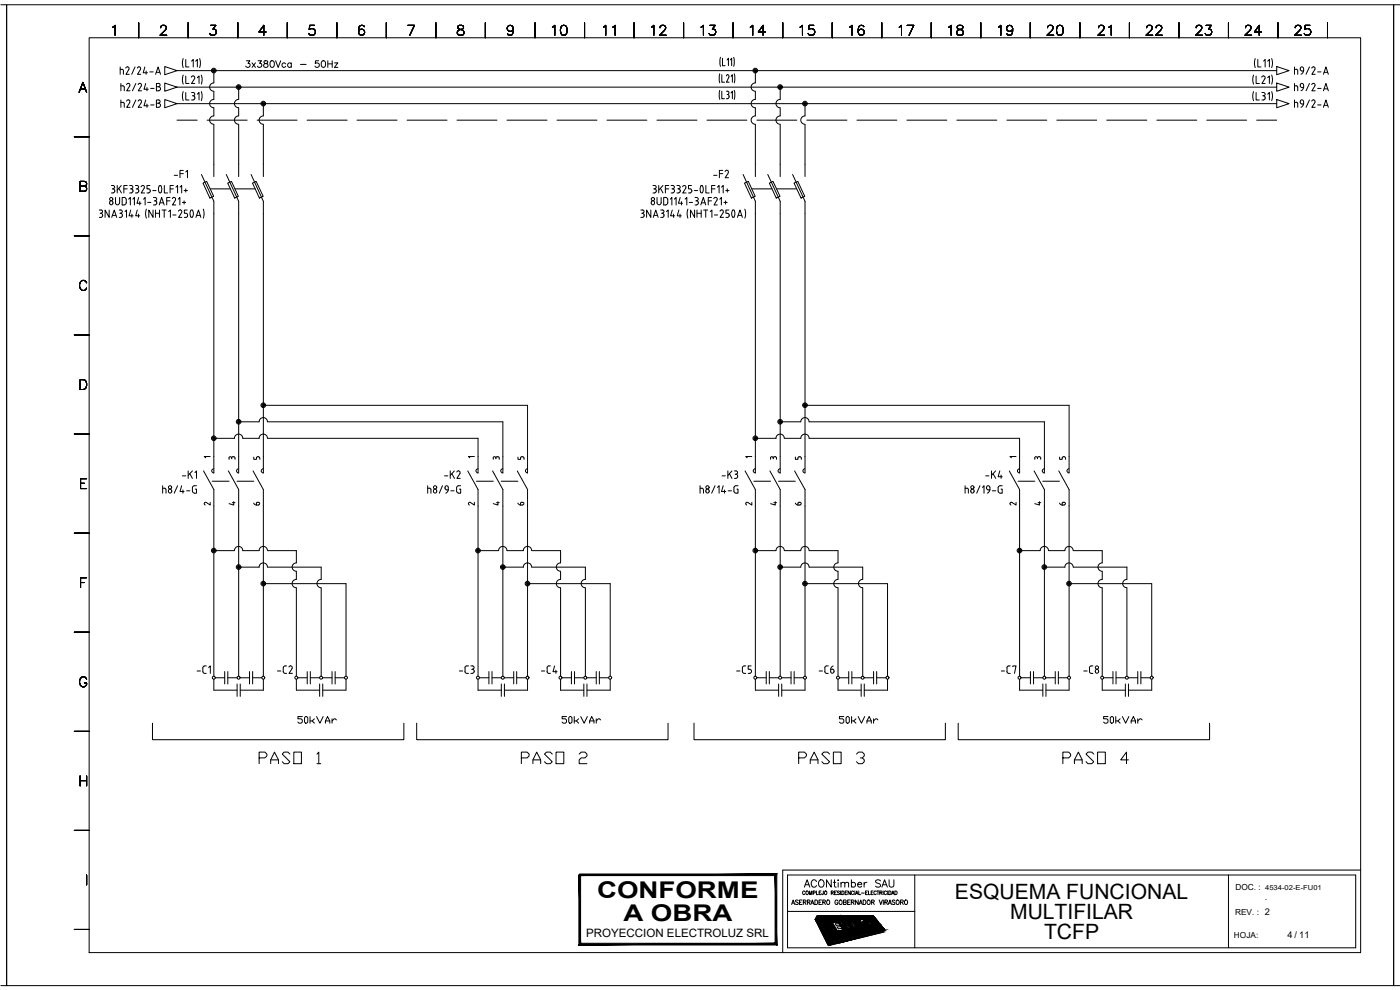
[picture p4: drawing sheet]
<svg xmlns="http://www.w3.org/2000/svg" width="420mm" height="297mm" viewBox="0 0 420 297" stroke-linecap="round" stroke-linejoin="round" font-family="sans-serif">
<defs><g id="words">
<g font-size="7.1">
<text x="76.9" y="230.4">PASO 1</text>
<text x="155.6" y="230.4">PASO 2</text>
<text x="238.8" y="230.4">PASO 3</text>
<text x="318.2" y="230.4">PASO 4</text>
</g>
<g font-size="6.9">
<text x="179.2" y="269.3">CONFORME</text>
<text x="187.1" y="276.5">A OBRA</text>
</g>
<g font-size="6.3">
<text x="286.6" y="269.8">ESQUEMA FUNCIONAL</text>
<text x="303.1" y="275.7">MULTIFILAR</text>
<text x="313.4" y="281.7">TCFP</text>
</g>
<g font-size="6.2">
<text x="164.7" y="11.6">10</text>
<text x="180.3" y="11.6">11</text>
<text x="194.7" y="11.6">12</text>
<text x="209.5" y="11.6">13</text>
<text x="224.4" y="11.6">14</text>
<text x="239.2" y="11.6">15</text>
<text x="254" y="11.6">16</text>
<text x="268.8" y="11.6">17</text>
<text x="284" y="11.6">18</text>
<text x="298.8" y="11.6">19</text>
<text x="313.3" y="11.6">20</text>
<text x="328.8" y="11.6">21</text>
<text x="342.9" y="11.6">22</text>
<text x="358.1" y="11.6">23</text>
<text x="372.9" y="11.6">24</text>
<text x="387.7" y="11.6">25</text>
</g>
<text font-size="5.7" x="213.4" y="54.7">-F2</text>
<g font-size="5.3">
<text x="73" y="21.5">3x380Vca - 50Hz</text>
<text x="48" y="149.2">h8/4-G</text>
<text x="54" y="144.6">-K1</text>
<text x="127.4" y="149.2">h8/9-G</text>
<text x="132.6" y="144.6">-K2</text>
<text x="209.2" y="149.2">h8/14-G</text>
<text x="215.9" y="144.6">-K3</text>
<text x="294.9" y="144.6">-K4</text>
<text x="58.2" y="203.2">-C1</text>
<text x="82.6" y="203.2">-C2</text>
<text x="136.9" y="203.2">-C3</text>
<text x="161.6" y="203.2">-C4</text>
<text x="220.1" y="203.2">-C5</text>
<text x="244.8" y="203.2">-C6</text>
<text x="299.5" y="203.2">-C7</text>
<text x="324.2" y="203.2">-C8</text>
<text x="88.5" y="218.4">50kVAr</text>
<text x="167.9" y="218.4">50kVAr</text>
<text x="251.2" y="218.4">50kVAr</text>
<text x="330.2" y="218.4">50kVAr</text>
<text x="240.6" y="267.4">ACONtimber SAU</text>
</g>
<g font-size="4.9">
<text x="75.1" y="152.8">6</text>
<text x="154.5" y="152.8">6</text>
<text x="237.8" y="152.8">6</text>
<text x="317.1" y="152.8">6</text>
</g>
<g font-size="4">
<text x="67.7" y="152.8">4</text>
<text x="147.1" y="152.8">4</text>
<text x="230.4" y="152.8">4</text>
<text x="309.7" y="152.8">4</text>
</g>
<g font-size="3.5">
<text x="67.7" y="139">3</text>
<text x="75.1" y="139">5</text>
<text x="147.1" y="139">3</text>
<text x="154.5" y="139">5</text>
<text x="230.4" y="139">3</text>
<text x="237.8" y="139">5</text>
<text x="309.7" y="139">3</text>
<text x="317.1" y="139">5</text>
<text x="60.3" y="152.8">2</text>
<text x="139.7" y="152.8">2</text>
<text x="223" y="152.8">2</text>
<text x="302.3" y="152.8">2</text>
<text x="175.9" y="281.2">PROYECCION ELECTROLUZ SRL</text>
</g>
<g font-size="3.1">
<text x="60.3" y="138.6">1</text>
<text x="139.7" y="138.6">1</text>
<text x="223" y="138.6">1</text>
<text x="302.3" y="138.6">1</text>
</g>
<g font-size="2.8">
<text x="379.6" y="270">.</text>
<text x="386.4" y="281.5">4 / 11</text>
</g>
<g font-size="2.5">
<text x="370.8" y="267">DOC. :</text>
<text x="370.7" y="274.5">REV. : 2</text>
<text x="370.3" y="281.5">HOJA:</text>
</g>
<text font-size="2.1" x="379.7" y="267">4534-02-E-FU01</text>
</g></defs>
<!-- layer: G-TTLB-OTLN -->
<path d="M.3 1.4h1.7v294.3h-1.7M2 1.4h416.3v294.3h-416.3zM420.2 1.4h-1.9v294.3h1.9" fill="none" stroke="#000" stroke-width=".3"/>
<!-- layer: G-TTLB-SCND -->
<path d="M236.3 273.5h38.2M274.5 262.5v21.9M368.7 262.5v21.9M406.9 262.5h-170.6v21.9h170.6M408.3 261.1h-173.4v24.7" fill="none" stroke="#000" stroke-width=".3"/>
<!-- layer: LG_BDR_BODY -->
<path d="M406.9 262.5v21.9" fill="none" stroke="#000" stroke-width=".3"/>
<!-- layer: G-TTLB-TTLB -->
<path d="M26.8 11.3h381.5v274.5h-381.5z" fill="none" stroke="#000" stroke-width=".3"/>
<!-- layer: 0 -->
<g fill="none" stroke="#000" stroke-width=".3">
<path d="M33.8 8.2l.7-.6v3M41.6 6.8v4.5M48.2 8.3l.3-.6a.96 .96 0 0 1 1.4 .5l-.4 1-1.5 1.4h2M56.5 6.8v4.5M63.2 7.6h1.6l-.9 1.1a.95 .95 0 0 1 1 1.1 .95 .95 0 0 1-1.3 .8l-.4-.2-.3-.4M71.4 6.8v4.5M79.8 9.6h-2.1l1.5-2v3M86.2 6.8v4.5M94.4 7.6h-1.4l-.2 1.3a1.06 1.06 0 0 1 1.6-.1 1.06 1.06 0 0 1-.2 1.6 1.06 1.06 0 0 1-1.5-.4M101.1 6.8v4.5M109.3 8a.88 .88 0 0 0-1.3-.3 1.78 1.78 0 0 0 .5 2.9 .92 .92 0 0 0 .9-.9 .92 .92 0 0 0-.8-1 .92 .92 0 0 0-1 .9M116 6.8v4.5"/>
<path d="M122.4 7.6h2l-1.4 3M130.8 6.8v4.5M137.5 7.7a.63 .63 0 0 0 .3 1 1.07 1.07 0 0 1 1.2 .5 1.07 1.07 0 0 1 0 1.2 1.27 1.27 0 0 1-1.8-.4 1.2 1.2 0 0 1 1.5-1.3 .63 .63 0 0 0 .3-1zM145.7 6.8v4.5M154.1 8.6a.93 .93 0 0 1-1.3 .8 .93 .93 0 0 1-.4-1.4 .93 .93 0 0 1 1.5 0 2.59 2.59 0 0 1-.3 2.4 .88 .88 0 0 1-1.2-.3M160.6 6.8v4.5M175.4 6.8v4.5M190.3 6.8v4.5M205.1 6.8v4.5M220 6.8v4.5M234.9 6.8v4.5M249.8 6.8v4.5"/>
<path d="M264.6 6.8v4.5M279.5 6.8v4.5M294.3 6.8v4.5M309.2 6.8v4.5M324.1 6.8v4.5M339 6.8v4.5M353.8 6.8v4.5M368.7 6.8v4.5M383.5 6.8v4.5M398.4 6.8v4.5M23.7 27.7l1.2-3 1.1 3M24.2 26.7h1.4"/>
<path d="M22.3 41h4.5M24 55.8l1.7-.1 .3-.4-.3-.7-1.7-.2v3h1.3l.4-.1 .3-.5a.78 .78 0 0 0-.7-1M22.3 70.8h4.5M26 84.9a1.02 1.02 0 0 0-1.5-.6 1.57 1.57 0 0 0-.6 1.7 1.57 1.57 0 0 0 1.4 1.2l.7-.8M22.3 100.5h4.5M24 113.9h1a1.59 1.59 0 0 1 1 1.5 1.59 1.59 0 0 1-1 1.5h-1zM22.3 130.2h4.5M22.3 160h4.5M24.2 145h1.1M26 143.6h-1.8v3h1.8M24.2 174.8h1.1M26 173.3h-1.8v3"/>
<path d="M22.3 189.7h4.5M22.3 219.4h4.5M26 203.8a1.02 1.02 0 0 0-1.5-.6 1.57 1.57 0 0 0-.6 1.7 1.57 1.57 0 0 0 1.4 1.2 .98 .98 0 0 0 .7-1.2h-.7M45.8 217v4.9h75.4v-4.9M125.1 217v4.9h75.4v-4.9M208.3 217v4.9h75.4v-4.9M287.6 217v4.9h75.4v-4.9M24 232.8v3M24 234.2h2M26 232.8v3M22.3 249.2h4.5M22.3 278.9h4.5"/>
<path d="M26 262.5v3M237.6 271.4l.4-1.4 .5 1.4M237.7 271h.6M239.6 270.2l-.3-.2-.6 .2 .1 .4 .8 .4-.2 .3-.7-.1M239.9 270.7h.5M240.7 270h-.8v1.4h.8M241.1 270.7l.8-.1v-.4l-.8-.2v1.4M241.5 270.7l.4 .7M242.3 270.7l.7-.1 .1-.3-.3-.3h-.5v1.4M242.7 270.7l.4 .7M243.3 271.4l.5-1.4 .5 1.4M243.5 271h.6"/>
<path d="M244.6 270a.71 .71 0 0 1 .8 .5 .71 .71 0 0 1-.4 .9h-.4zM245.1 274.9l4 7.8-.6 .9-3.9-7.7zM245.3 274.8l16.7-.1 3.6 4.3-16.2 3.6zM245.8 270.7h.5M245.9 275.2h.6a.39 .39 0 0 1 .5 .2 .39 .39 0 0 1-.2 .5h-.3l.3 .5h-.3zM246.3 275.4h.2l.2 .3h-.3zM246.5 270h-.7v1.4h.7M246.9 270.7l.7-.1 .1-.3-.3-.3h-.5v1.4M247.3 270.7l.4 .7M247.7 275.2l.6 .7M247.7 275.7v-.4h-.3l.3 .4M247.7 275.2h-.7l.7 1.2h.3l-.3-.6h.2"/>
<path d="M247.8 275.8l.2 .1M248 275.9l.3 .4h.3l-.3-.4M248.3 270.1a.62 .62 0 0 1 .7 .6 .62 .62 0 0 1-.7 .6l-.2-.4zM248.4 275.1l.8 .4 .2 .8-.8-.4zM248.6 275.3l.6 .8zM249.3 275.2l.3-.1 .4 .4-.1-.4h.3l.3 1.2h-.2zM249.8 276.8l1.9-.2 .3 .5-1.3 .1 .3 .5 1.1-.1 .2 .4-1.1 .1 .4 .6 1.3-.2 .3 .5-1.9 .3zM250.4 275.1h.6l.2 .2h-.4l.6 .4h-.3l.1 .3 .6 .2h-.7zM251.5 270.4a.46 .46 0 0 0-.6-.4 .46 .46 0 0 0-.3 .6 .53 .53 0 0 0 .1 .7 .53 .53 0 0 0 .7-.1l.1-.3h-.3M252 276.6l.6-.1 1.4 2.4-.5 .1zM252.1 270.1a.62 .62 0 0 1 .6 .6 .62 .62 0 0 1-.6 .6l-.3-.4zM252.1 275.3l.1 .1"/>
<path d="M252.1 275.3l-.4-.3a.65 .65 0 0 0 0 .8 .65 .65 0 0 0 .8 .2l-.2-.2M252.2 275.4l-.4-.2 .4 .8v-.2M252.4 275.7l.1 .1M253.1 275.4l-.5-.4a.65 .65 0 0 0 .1 .8 .65 .65 0 0 0 .7 .2v-.2M253.1 275.4l-.4-.2 .4 .8v-.2M253.2 275.1h.2l.6 1h-.2zM253.2 270.7l.7-.1v-.4l-.2-.2h-.5v1.4l.7-.1 .1-.3-.3-.3M253.2 275.7h.1M253.3 275.7h.1M253.9 275l.7 .4 .1 .7-.6-.3zM254.1 275.1l.5 .8zM254.4 270.7h.4"/>
<path d="M254.6 275.1l.8 .5-.2-.6 .7 1-.8-.5 .4 .5h-.2zM254.7 277.7l-.5-.4v.4M254.7 277.7l-.5 .1M255.1 270h-.7v1.4h.7M255.3 277.9l-.5-.6a.7 .7 0 0 0-1.2 .1l.5 1a.81 .81 0 0 0 1.3 .1v-.3M255.4 277.9l-1 .2 .4 .3 .3-.2M255.4 278.2h-.3M255.5 270.7l.7-.1 .1-.3-.3-.3h-.5v1.4M255.9 270.7l.4 .7M256.9 277.7l.1 .6a1.08 1.08 0 0 1-1.3-.2 1.08 1.08 0 0 1-.2-1.3l.6 .1 .7 .5-.9-.2a.65 .65 0 0 0 .7 .9l-.1-.4h.5M257.6 270v1.4l-.9-1.4v1.4M257.9 271.4l.4-1.4 .5 1.4"/>
<path d="M257.9 276.9l-.5-.1 1.1 1.5 .4-.1-.6-.8 .2-.2M257.9 276.9h.1M258 278l-.7-.9h.1l-.1-.3h-.3l-.3-.4-.4 .1 .3 .7 .2-.1 .8 1.1M258 278l.3 .3-.4 .1-.4-.3M258 271h.6M258.1 276.6l.1 .1M258.1 276.7l-.1 .2M258.2 276.7l.3 .4M258.5 277.2h.1M258.7 276.7a1.18 1.18 0 0 1 1.4 1.3 1.18 1.18 0 0 1-1.4-1.3zM259 277l.4-.1 .5 .6a.3 .3 0 0 1-.2 .4 .3 .3 0 0 1-.3-.2zM259 270a.71 .71 0 0 1 .9 .5 .71 .71 0 0 1-.4 .9h-.5z"/>
<path d="M259.3 276.1h.4l1.3 1.9h-.3zM259.6 277.1v.1M260 278.2l.4-.1 .2 .2-.3 .1 .4 .1 .2 .5h-.4l-.1-.3 .3 .1-.5-.2zM260.3 278.2h.1M260.3 276.5h.3l.9 1.1 .1-.2-.7-.9h.3l1 1.3-.8 .1zM260.5 270.1a.62 .62 0 0 1 .7 .6 .62 .62 0 0 1-.7 .6l-.3-.4zM260.9 278.8l.3 .2zM261.3 278.1l.2 .3-.4-.3h.2M261.4 276.5l.8-.1 .2 1h.5l.2 .3-.8 .1-.2-.4-.1-.7-.4 .1zM261.5 275.9a2.97 2.97 0 0 1 2.2 2.6M261.5 275.6a3.6 3.6 0 0 1 2.6 2.9l-.1 .2M261.5 275.6l-5.5 .2 .1 .3 5.4-.2"/>
<path d="M261.6 270.7l.7-.1v-.4l-.7-.2v1.4M261.6 277.5l-.1 .1M261.7 278.4l.3 .4-.5-.3 .2 .4h-.2l-.5-.7a.41 .41 0 0 1 .4-.2 .41 .41 0 0 1 .3 .4M261.8 277.9l1 .8-.4 .1zM262 278.7l.2 .1zM262 270.7l.4 .7M262.8 278.5l.2 .1zM263.7 278.5l-11.8 2.1M263.7 278.5h.1M263.9 270l.4 1.4 .5-1.4M264 278.7l-11.4 2.2a3.8 3.8 0 0 1-4.3-3.9l.2-.4 .3 .1a2.51 2.51 0 0 0 1 3.1l1.2 .6 .9 .2M265.1 270v1.4"/>
<path d="M265.6 270.7l.7-.1v-.4l-.7-.2v1.4M265.9 270.7l.5 .7M266.6 271.4l.5-1.4 .4 1.4M266.8 271h.5M268.6 270.2l-.3-.2-.5 .2 .1 .4 .6 .3v.4l-.7-.1M269.2 270.1a.6 .6 0 0 1 .7 .7 .6 .6 0 0 1-.9 .4l-.1-.6zM270.3 270.7h.5l.3-.4-.3-.3h-.5v1.4M270.7 270.7l.4 .7M271.7 270.1a.62 .62 0 0 1 .7 .6 .62 .62 0 0 1-.7 .6l-.3-.4zM249.4 282.9l15.9-3.5-.4 .3-16 4zM251.9 280.6h.1"/>
</g>
<g fill="#000" stroke="#000" stroke-width=".3">
<path d="M245.1 274.9l.5 1h-1zM247.9 279.6h14.9l-13.4 3zM251.6 276h.4zM252.1 275.2h.3zM252.7 278.5h.2zM253.3 276.2h4.8zM254.1 277.7h.6zM255.1 278.8h5zM256.6 277.2h.2zM257 276.8h.3zM257 277.7h.2zM257.9 278h.2z"/>
<path d="M258.7 277h.3zM259 277.6h.3zM259.2 277.3h.2zM259.1 277.3l-.1 .1zM259.3 278h.2zM259.4 277.1h.2zM259.3 276.1h.4zM260.6 278.3h1zM260.9 278.8h.2zM261.5 277.9h.3zM245.3 274.8h16.8zM261.9 276.8l.1-.1z"/>
<path d="M262.4 277.4h.4zM262.5 278.5h.2zM263.7 279.7l1.6-.3-.4 .3zM248.2 282.9h.8l-.5 .7zM249.4 282.9l-.5 .7zM249.4 282.9h2.7l-3.1 .7z"/>
<path d="M174 262.2v.5l59.1-.5zM174 262.7l59.1-.5-.5 .5zM232.6 262.7l.5 20.8v-21.3zM232.6 262.7l.5 20.8-.5-.5zM173.7 283.5h59.4l-.5-.5zM173.7 283.5l.5-.5h58.4zM173.7 262.5v21l.5-.5zM173.7 262.5h.5v20.5z"/>
<path d="M244.6 275.9l4.5 6.8-3.5-6.8zM244.6 275.9l4.5 6.8h-1z"/>
<path d="M245.7 275.4l.7 .3-.1-.3zM245.7 275.4l.7 .3h-.6z"/>
<path d="M245.9 275.9h.6zM245.9 275.9h.6z"/>
<path d="M246 275.9l.5 .1zM246 275.9l.5 .1z"/>
<path d="M245.5 275.2h1.5zM245.5 275.2h2.1z"/>
<path d="M245.5 275.2l1.6 .2-.1-.2zM245.5 275.2l1.6 .2h-1.4z"/>
<path d="M246.5 275.4h.6zM246.5 275.4h.6zM246.5 275.4h.6zM246.5 275.4h.6z"/>
<path d="M246.5 275.4h.6zM246.5 275.4h.6z"/>
<path d="M246.5 275.4h.7zM246.5 275.4h.7z"/>
<path d="M246.5 275.4l.9 .3-.2-.3zM246.5 275.4l.9 .3h-.6z"/>
<path d="M245.8 275.7l1.6 .2v-.2zM245.8 275.7l1.6 .2h-1.5z"/>
<path d="M246.8 275.9h.7zM246.6 275.9h.9z"/>
<path d="M246.6 275.9l.9 .1zM246.5 276h1z"/>
<path d="M246 276l1.7 .4-.2-.4zM246 276l1.7 .4h-1.5z"/>
<path d="M247.5 275.6h.4zM247.5 275.6h.4z"/>
<path d="M245.5 275.2h2.1zM245.5 275.2h2.2z"/>
<path d="M247.7 275.2h1.6zM247.7 275.2h1.6z"/>
<path d="M247.4 275.3l.3 .1zM247.4 275.3l.3 .1z"/>
<path d="M247.6 275.7h.1zM247.6 275.7h.2z"/>
<path d="M247.4 275.4h.4zM247.4 275.4h.4z"/>
<path d="M247.4 275.4l.4 .1zM247.4 275.4l.4 .1z"/>
<path d="M247.4 275.5h.4zM247.4 275.5h.4zM247.5 275.5h.3zM247.5 275.5h.3z"/>
<path d="M247.6 275.7h.2zM247.6 275.7h.2z"/>
<path d="M247.6 275.7h.2zM247.6 275.7h.2z"/>
<path d="M247.5 275.5h.3zM247.5 275.5h.3z"/>
<path d="M247.6 275.6l.2 .1zM247.6 275.6l.2 .1zM247.6 275.7h.2zM247.6 275.7h.2z"/>
<path d="M247.5 275.5h.4zM247.5 275.5h.4zM247.5 275.5h.4zM247.5 275.5h.4z"/>
<path d="M247.5 275.5l.4 .1zM247.5 275.5l.4 .1z"/>
<path d="M247.5 275.6h.4zM247.5 275.6h.4z"/>
<path d="M247.5 275.6h.4zM247.5 275.6h.3z"/>
<path d="M245.5 275.2h3.8zM245.5 275.2h3.8z"/>
<path d="M247.7 275.2h1.6zM247.7 275.2h1.6z"/>
<path d="M247.8 275.2h1.5zM247.8 275.2h1.5z"/>
<path d="M247.9 275.2h1.5zM247.9 275.2h1.5z"/>
<path d="M247.9 275.2l1.5 .1zM247.9 275.2l1.5 .1z"/>
<path d="M247.9 275.3h1.6zM247.9 275.3h1.6z"/>
<path d="M247.7 279.4l1.9 .2-.2-.2zM247.7 279.4l1.9 .2h-1.7z"/>
<path d="M248 275.3l1.6 .1zM248 275.3l1.6 .1z"/>
<path d="M248 275.4h1.6zM248 275.4h1.6z"/>
<path d="M248.1 275.4l1.6 .1zM248.1 275.4l1.6 .1z"/>
<path d="M248.1 275.5l1.7 .1zM248.1 275.5l1.7 .1z"/>
<path d="M247.9 279.6h1.8zM247.9 279.6h1.8z"/>
<path d="M248.1 275.6l1.8 .1zM248.1 275.6l1.8 .1z"/>
<path d="M246.4 276.8l4.9 2.5-1.5-2.5zM246.4 276.8l4.9 2.5h-3.6z"/>
<path d="M248.1 275.7h1.8zM248.1 275.7h1.8z"/>
<path d="M248.1 275.7h1.8zM248.1 275.7h1.8z"/>
<path d="M248.1 275.7l1.9 .1zM248.1 275.7l1.9 .1z"/>
<path d="M248.2 275.8h1.8zM248.2 275.8h1.8z"/>
<path d="M248.2 275.8l1.9 .1zM248.2 275.8l1.9 .1z"/>
<path d="M245.5 275.1h4.6zM245.5 275.1h4.7z"/>
<path d="M245.5 275.1h4.6zM245.5 275.1l3.8 .1z"/>
<path d="M248.2 275.9h1.9zM248.2 275.9h1.9z"/>
<path d="M248.3 275.9l2 .4-.2-.4zM248.3 275.9l2 .4h-1.8z"/>
<path d="M250.2 275.1h1.3zM250.2 275.1h1.3z"/>
<path d="M250.2 275.7h1.5zM250.2 275.7h1.5zM250.2 275.7h1.5zM250.2 275.7h1.5z"/>
<path d="M248.5 276.3h1.8zM248.5 276.3h1.8z"/>
<path d="M250.4 276h.8zM250.4 276h.8z"/>
<path d="M250.5 276.2h1.8zM250.5 276.2h1.8z"/>
<path d="M246.3 276.7h4.7zM246.3 276.7l3.5 .1z"/>
<path d="M250.2 275.7l1 .3-.1-.3zM250.2 275.7l1 .3h-.8z"/>
<path d="M250.2 275.7h1.2zM250.2 275.7h.9z"/>
<path d="M250.2 275.1l1.3 .1zM250.2 275.1l1.3 .1z"/>
<path d="M250.2 275.2l1.3 .1zM250.2 275.2l1.3 .1z"/>
<path d="M250.2 275.3l1.3 .1zM250.2 275.3l1.3 .1z"/>
<path d="M250.2 275.4h1.4zM250.2 275.4h1.4z"/>
<path d="M245.5 275.1h6.1zM245.5 275.1h6z"/>
<path d="M250.2 275.4l1.4 .2zM250.2 275.4l1.4 .2z"/>
<path d="M245.5 275h6.1zM245.5 275h6.2z"/>
<path d="M245.5 275h6.1zM245.5 275l6.1 .1z"/>
<path d="M250.2 275.6l1.5 .1zM250.2 275.6l1.5 .1z"/>
<path d="M246.3 276.6h5.4zM246.3 276.6l4.7 .1z"/>
<path d="M251.7 275h.8zM251.7 275h.8z"/>
<path d="M251.4 275.7l.4 .1zM251.4 275.7l.4 .1z"/>
<path d="M251.5 275.8l.4 .1zM251.5 275.8l.4 .1z"/>
<path d="M251.5 275.9l.5 .1zM251.5 275.9l.5 .1zM251.5 276h.5z"/>
<path d="M251.5 276h.5zM251.2 276h.8z"/>
<path d="M250.4 276l1.7 .1zM250.4 276l1.7 .1z"/>
<path d="M246.3 276.6h5.7zM246.3 276.6h6z"/>
<path d="M246.3 276.6h5.7zM246.3 276.6h5.7z"/>
<path d="M251.7 276.6l.4 .1zM251.7 276.6l.4 .1z"/>
<path d="M250.4 276.1h1.8zM250.4 276.1h1.8z"/>
<path d="M251.7 276.7l.9 .9-.5-.9zM251.7 276.7l.9 .9h-.4z"/>
<path d="M250.5 276.1l1.8 .1zM250.5 276.1l1.8 .1z"/>
<path d="M250.5 276.2h1.8zM250.5 276.2h1.8z"/>
<path d="M252 275.2h.4zM252 275.2h.4zM252.1 275.2h.3z"/>
<path d="M252.1 275.2l.4 .1zM252.1 275.2l.4 .1z"/>
<path d="M251.9 275.1h.6zM251.9 275.1h.6z"/>
<path d="M251.9 275.1h.6zM251.9 275.1l.5 .1zM252 275.2h.4zM252 275.2h.4z"/>
<path d="M252.1 275.3l.4 .1zM252.1 275.3l.4 .1z"/>
<path d="M251.7 275h.8zM251.7 275h.8z"/>
<path d="M251.8 275l.7 .1zM251.8 275l.7 .1z"/>
<path d="M251.8 275.1h.7zM251.8 275.1h.7z"/>
<path d="M252.2 275.4l.4 .2zM252.2 275.4l.4 .2z"/>
<path d="M245.4 275h7.2zM245.4 275h7.2z"/>
<path d="M245.4 275h7.2zM245.4 275h7.1z"/>
<path d="M252.3 275.6l.3 .1zM252.3 275.6l.3 .1z"/>
<path d="M246.3 276.5h6.3zM246.3 276.5l6 .1z"/>
<path d="M252.4 275.7l.3 .1zM252.4 275.7l.3 .1z"/>
<path d="M252.2 277.6h.4zM252.1 277.6h.5z"/>
<path d="M252.1 277.6l1.1 .9-.6-.9zM252.1 277.6l1.1 .9h-.5z"/>
<path d="M252.7 276.8h3zM252.7 276.8h3z"/>
<path d="M252.5 275.8h.2zM252.5 275.8h.2z"/>
<path d="M252.5 275.8l.3 .1zM252.5 275.8l.3 .1z"/>
<path d="M252.8 275.1h1.8zM252.8 275.1h1.8zM252.8 275.1h1.8z"/>
<path d="M252.5 275.9h.3zM252.5 275.9h.3z"/>
<path d="M252.5 275.9l.4 .1zM252.5 275.9l.4 .1zM252.5 276h.4zM252.5 276h.4z"/>
<path d="M252.8 277h2.6zM252.8 277h2.6z"/>
<path d="M252.9 278.5h.3zM252.9 278.5h.3z"/>
<path d="M252.5 276h.5zM252.5 276h.5z"/>
<path d="M252.5 276l.5 .1zM252.5 276l.5 .1z"/>
<path d="M252.5 276.1h.6zM252.5 276.1h.6z"/>
<path d="M252.5 276.1h.6zM252.5 276.1h.6z"/>
<path d="M252.5 276.1l.7 .1zM252.5 276.1l.7 .1z"/>
<path d="M252.8 275.1h.4zM252.8 275.1h.6z"/>
<path d="M252.8 275.1h.4zM252.8 275.1h.4z"/>
<path d="M252.9 275.1l.4 .1zM252.9 275.1l.4 .1z"/>
<path d="M252.5 276.2h.7zM252.5 276.2h.7z"/>
<path d="M252.5 276.2h.7zM252.4 276.2h.8z"/>
<path d="M252.9 278.5l.6 .5-.3-.5zM252.9 278.5l.6 .5h-.3z"/>
<path d="M253 275.2l.7 .6-.4-.6zM253 275.2l.7 .6h-.3z"/>
<path d="M253.4 275.1h1.2zM253.4 275.1h1.2z"/>
<path d="M253.4 276.1h.4zM253.4 276.1h.4z"/>
<path d="M253.2 277.5l.5 .2zM253.2 277.5l.5 .2z"/>
<path d="M253.4 275.8l.3 .1zM253.4 275.8l.3 .1z"/>
<path d="M253.1 277.4l.5 .1 .1-.1zM253.1 277.4l.5 .1z"/>
<path d="M253.2 277.7l.5 .2v-.2zM253.2 277.7l.5 .2z"/>
<path d="M253.4 275.9l.4 .1zM253.4 275.9l.4 .1z"/>
<path d="M253 277.2h.7zM253 277.2l.7 .2z"/>
<path d="M253.4 277.9l.4 .1zM253.4 277.9l.4 .1z"/>
<path d="M253.4 276h.4zM253.4 276h.4z"/>
<path d="M252.9 277.1h.9zM252.9 277.1l.8 .1z"/>
<path d="M253.5 278l.4 .2zM253.5 278l.4 .2z"/>
<path d="M253.4 276l.4 .1zM253.4 276l.4 .1z"/>
<path d="M252.9 277.1h1zM252.9 277.1h.9z"/>
<path d="M253.6 278.2l.4 .2zM253.6 278.2l.4 .2z"/>
<path d="M252.8 277h1.2zM252.8 277l1.1 .1z"/>
<path d="M254 276h1.3zM254 276h1.3z"/>
<path d="M254 276h4.1zM254 276h4.1z"/>
<path d="M253.7 278.4l.5 .1zM253.7 278.4l.5 .1z"/>
<path d="M252.8 277h1.3zM252.8 277h1.4z"/>
<path d="M252.8 277h1.3zM252.8 277h1.2z"/>
<path d="M254.1 277.4h.5zM254.1 277.4h.5z"/>
<path d="M254.1 277.6h.5zM254.1 277.6h.5z"/>
<path d="M254.1 277.6h.6zM254.1 277.6h.6z"/>
<path d="M253.8 278.5l.6 .1zM253.8 278.5l.6 .1z"/>
<path d="M254.3 277.4h.1zM254.3 277.4h.1zM254.2 277.4h.2zM254.2 277.4h.2z"/>
<path d="M253.9 278.6l.7 .1zM253.9 278.6l.7 .1z"/>
<path d="M254.2 277.4h.3zM254.2 277.4h.3z"/>
<path d="M254.5 277.1h.8zM254.5 277.1h.8z"/>
<path d="M254.2 277.4h.3zM254.2 277.4h.3z"/>
<path d="M254.2 277.4h.4zM254.2 277.4h.4z"/>
<path d="M254.1 277.4l.5 .1zM254.1 277.4l.5 .1z"/>
<path d="M253.9 278.7l.9 .1zM253.9 278.7l.9 .1z"/>
<path d="M254.1 277.5h.5zM254.1 277.5h.5z"/>
<path d="M254.1 277.5l.5 .1zM254.1 277.5l.5 .1z"/>
<path d="M253.4 275.1l1.9 .9-.7-.9zM253.4 275.1l1.9 .9h-1.3z"/>
<path d="M254.1 277.6h.6zM254.1 277.6h.6z"/>
<path d="M254.1 277.6l.6 .1zM254.1 277.6l.6 .1z"/>
<path d="M254.1 277.7h.6zM254.1 277.7h.6z"/>
<path d="M252.7 275h2.1zM252.7 275l1.9 .1zM252.8 275.1h1.8z"/>
<path d="M254 278.8h.9zM254 278.8h.9z"/>
<path d="M252.6 275h2.3zM252.6 275h2.4z"/>
<path d="M252.6 275h2.3zM252.6 275h2.2z"/>
<path d="M254 278.8h.9zM254 278.8h.9z"/>
<path d="M245.4 275h9.8zM245.4 275h9.6z"/>
<path d="M254.5 277.1h.8zM254.5 277.1h.8z"/>
<path d="M254.7 277.1l.6 .1zM254.7 277.1l.6 .1z"/>
<path d="M254.8 277.2l.5 .1zM254.8 277.2l.5 .1z"/>
<path d="M254.8 277.3l.5 .1zM254.8 277.3l.5 .1z"/>
<path d="M254.9 277.4h.5zM254.9 277.4h.5z"/>
<path d="M254.2 277h1.2zM254.2 277h1.2z"/>
<path d="M254.2 277h1.2zM254.2 277h1.2z"/>
<path d="M254.3 277h1.1zM254.3 277l1 .1z"/>
<path d="M255 277.4l.4 .1zM255 277.4l.4 .1z"/>
<path d="M255.1 277.5l.3 .1zM255.1 277.5l.3 .1z"/>
<path d="M255.1 277.6l.3 .1zM255.1 277.6l.3 .1z"/>
<path d="M252.7 276.9h2.7zM252.7 276.9l2.7 .1z"/>
<path d="M255.2 277.7h.3zM255.2 277.7h.3z"/>
<path d="M255.4 278.2h.4zM255.4 278.2h.4z"/>
<path d="M255.3 277.7l.3 .2zM255.3 277.7l.3 .2z"/>
<path d="M252.7 276.8h2.8zM252.7 276.8h3z"/>
<path d="M252.7 276.8h2.8zM252.7 276.8l2.7 .1z"/>
<path d="M255.4 277.9l.3 .1zM255.4 277.9l.3 .1z"/>
<path d="M255.5 278l.3 .2zM255.5 278l.3 .2z"/>
<path d="M255.6 278.2h.2zM255.4 278.2h.4z"/>
<path d="M255.4 278.2l.6 .1zM255.4 278.2l.6 .1z"/>
<path d="M255.5 278.3h.5zM255.5 278.3h.5z"/>
<path d="M255.5 278.3l.7 .1zM255.5 278.3l.7 .1z"/>
<path d="M246.2 276.5h10zM246.2 276.5h10z"/>
<path d="M255.4 278.4l.9 .1zM255.4 278.4l.9 .1z"/>
<path d="M252.6 276.5l3.6 .1zM252.6 276.5l3.6 .1z"/>
<path d="M252.6 276.6l3.8 .2-.2-.2zM252.6 276.6l3.8 .2h-3.7z"/>
<path d="M255.4 278.5h.9zM255.4 278.5h.9z"/>
<path d="M255.4 278.5h1.1zM255.4 278.5h1.1z"/>
<path d="M255.7 276.8h.7zM255.7 276.8h.7z"/>
<path d="M255.8 276.8h.6zM255.8 276.8h.6z"/>
<path d="M256 276.8l.4 .1zM256 276.8l.4 .1z"/>
<path d="M256.2 276.9l.3 .1zM256.2 276.9l.3 .1z"/>
<path d="M255.4 278.5h1.2zM255.4 278.5h1.2z"/>
<path d="M256.3 277l.3 .1zM256.3 277l.3 .1z"/>
<path d="M256.5 277.1l.1 .1zM256.5 277.1l.1 .1z"/>
<path d="M256.6 277.2h.2zM256.6 277.2h.2z"/>
<path d="M246.2 276.4h10.5zM246.2 276.4l9.9 .1z"/>
<path d="M256.5 277.2l.4 .1zM256.5 277.2l.4 .1z"/>
<path d="M256.6 277.3l.6 .4zM256.6 277.3l.6 .4z"/>
<path d="M257 278.4h.7zM257 278.4h.7z"/>
<path d="M257 278.4h3.3zM257 278.4h3.3z"/>
<path d="M257 277.7l.3 .2zM257 277.7l.3 .2z"/>
<path d="M257 277.9l.5 .1zM257 277.9l.5 .1z"/>
<path d="M257.5 277.1h1zM257.5 277.1h1z"/>
<path d="M257.5 277.1h1zM257.5 277.1h1z"/>
<path d="M257.5 277.1h1zM257.5 277.1h1z"/>
<path d="M257.5 277.1h1zM257.5 277.1h1z"/>
<path d="M257.5 277.2h1zM257.5 277.2h1z"/>
<path d="M257.5 277.2h1zM257.5 277.2h1zM257.5 277.2h1zM257.5 277.2h1z"/>
<path d="M257.5 277.2h.9zM257.5 277.2h.9z"/>
<path d="M257.5 277.2h.9zM257.5 277.2h.9z"/>
<path d="M257 278l.6 .2zM257 278l.6 .2h-.6z"/>
<path d="M257.5 277.3h.8zM257.5 277.3h.8z"/>
<path d="M257.6 277.4h.7zM257.6 277.4h.7z"/>
<path d="M257.6 277.4h.7zM257.6 277.4h.7z"/>
<path d="M257 278.2l.7 .1zM257 278.2l.7 .1z"/>
<path d="M257.7 277.6h1.3zM257.7 277.6h1.3z"/>
<path d="M257 278.3l.7 .1zM257 278.3l.7 .1z"/>
<path d="M257.9 277.9h1.5zM257.9 277.9h1.5z"/>
<path d="M257.9 278h.2zM257.9 278h.2z"/>
<path d="M252.4 276.2h5.7zM252.4 276.2h5.7z"/>
<path d="M252.4 276.2h5.7zM252.3 276.2h5.8z"/>
<path d="M250.5 276.2l7.6 .1zM250.5 276.2l7.6 .1zM250.5 276.3h7.6zM250.5 276.3h7.6z"/>
<path d="M250.5 276.3h7.6zM250.3 276.3h7.8z"/>
<path d="M248.5 276.3h9.6zM248.5 276.3h9.6z"/>
<path d="M248.6 276.3l9.5 .1zM247.7 276.4h10.4z"/>
<path d="M246.2 276.4h11.9zM246.2 276.4h11.9z"/>
<path d="M256.7 276.4h1.4zM256.7 276.4h1.4z"/>
<path d="M256.8 276.4l1.3 .2v-.2zM256.8 276.4l1.3 .2h-1.2z"/>
<path d="M255.4 276h2.7zM255.4 276h2.7z"/>
<path d="M255.4 276h2.7zM255.3 276h2.8z"/>
<path d="M254 276l4.1 .1zM254 276l4.1 .1z"/>
<path d="M254 276.1h4.1zM253.9 276.1h4.2z"/>
<path d="M253.9 276.1h4.2zM253.8 276.1h4.3z"/>
<path d="M253.4 276.1h4.7zM253.4 276.1h4.7z"/>
<path d="M253.4 276.1l4.7 .1zM253.4 276.1l4.7 .1z"/>
<path d="M253.4 276.2h4.7zM253.3 276.2h4.8zM253.2 276.2h4.9z"/>
<path d="M256.9 276.6l1.3 .2-.1-.2zM256.9 276.6l1.3 .2h-1.2z"/>
<path d="M258.1 278h1.2zM258.1 278h1.2z"/>
<path d="M258.1 278h1.2zM258.1 278h1.2z"/>
<path d="M255.9 276h2.2zM255.4 276h2.7z"/>
<path d="M255.8 275.9h2.4zM255.8 275.9l2.3 .1z"/>
<path d="M258.2 278.2h2.1zM258.2 278.2h2.1z"/>
<path d="M258.2 278.2h2.1zM258.2 278.2h2.1zM258.2 278.2h2.1zM258.2 278.2h2.1z"/>
<path d="M258.2 278.2h2.1zM258.2 278.2h2.1z"/>
<path d="M258.2 278.2h2.1zM258.2 278.2h2.1z"/>
<path d="M257.3 276.8l1.1 .3-.2-.3zM257.3 276.8l1.1 .3h-1z"/>
<path d="M255.7 275.7h2.6zM255.7 275.7l2.5 .2z"/>
<path d="M257.5 277.2l.8 .1zM257.5 277.2l.8 .1z"/>
<path d="M257.5 277.3h.8zM257.5 277.3h.8z"/>
<path d="M257.6 277.3l.7 .1zM257.6 277.3l.7 .1z"/>
<path d="M258.3 277.4h.5zM258.3 277.4h.5z"/>
<path d="M257.5 277.2h.8zM257.5 277.2h.9z"/>
<path d="M257.5 277.2h.8zM257.5 277.2h.8z"/>
<path d="M257.5 277.2h.8zM257.5 277.2h.8z"/>
<path d="M257.5 277.2h.9zM257.5 277.2h.9z"/>
<path d="M255.7 275.6h2.7zM255.7 275.6l2.6 .1z"/>
<path d="M257.4 277.1h1.1zM257.4 277.1h1.1z"/>
<path d="M257.5 277.1l1 .1zM257.5 277.1l1 .1z"/>
<path d="M258.4 277.2h.3zM258.4 277.2h.3z"/>
<path d="M255.6 275.5h3zM255.6 275.5l2.8 .1z"/>
<path d="M258.4 277.2l.3 .1zM258.4 277.2l.3 .1z"/>
<path d="M255.5 275.4h3.2zM255.5 275.4l3.1 .1z"/>
<path d="M258.7 276.7h.6zM258.7 276.7h.6z"/>
<path d="M258.7 277.1l.3 .1zM258.7 277.1l.3 .1z"/>
<path d="M258.4 277.3h.4zM258.4 277.3h.4z"/>
<path d="M258.4 277.3l.4 .1zM258.4 277.3l.4 .1z"/>
<path d="M257.6 277.4h1.2zM257.6 277.4h1.2z"/>
<path d="M257.6 277.4l1.3 .2-.1-.2zM257.6 277.4l1.3 .2h-1.3z"/>
<path d="M255.5 275.4h3.4zM255.5 275.4h3.6z"/>
<path d="M255.5 275.4h3.4zM255.5 275.4h3.2z"/>
<path d="M257.6 277.6h1.4zM257.6 277.6h1.4z"/>
<path d="M258.7 277.2l.3 .1zM258.7 277.2l.3 .1z"/>
<path d="M258.7 277.3h.3zM258.7 277.3h.3z"/>
<path d="M257.7 277.6h1.3zM257.7 277.6h1.2z"/>
<path d="M258.8 277.3h.2zM258.8 277.3h.2z"/>
<path d="M258.8 277.3h.2zM258.8 277.3h.2z"/>
<path d="M259 277.5h.6zM259 277.5h.6z"/>
<path d="M257.7 277.6l1.3 .1zM257.7 277.6l1.3 .1z"/>
<path d="M259 276.6h.2zM258.8 276.6h.4z"/>
<path d="M258.8 277.3h.3zM258.8 277.3h.3z"/>
<path d="M257.7 277.7l1.5 .1zM257.7 277.7l1.5 .1z"/>
<path d="M258.9 277.3h.2zM258.9 277.3h.2z"/>
<path d="M259 277.4l.6 .1zM259 277.4l.6 .1z"/>
<path d="M259.1 275.4h3.5zM259.1 275.4h3.5z"/>
<path d="M258.7 276.9h.5zM258.7 276.9h.5z"/>
<path d="M258.7 276.9h.5zM258.7 276.9l.3 .1z"/>
<path d="M257.8 277.8l1.5 .1zM257.8 277.8l1.5 .1z"/>
<path d="M258.8 276.6h.4zM258.8 276.6h.4z"/>
<path d="M258.8 276.6l.5 .1zM258.7 276.7h.6z"/>
<path d="M258.7 276.9h.5zM258.7 276.9h.5z"/>
<path d="M259.2 277h.6zM259.2 277h.6z"/>
<path d="M258.7 276.8l.5 .1zM258.7 276.8l.5 .1z"/>
<path d="M258.7 276.9h.5zM258.7 276.9h.5z"/>
<path d="M259.3 277.7h.9zM259.3 277.7h.9z"/>
<path d="M258.7 276.7l.8 .1zM258.7 276.7l.8 .1zM258.7 276.8h.8zM258.7 276.8h.8z"/>
<path d="M257.8 277.9h1.5zM257.8 277.9h1.5z"/>
<path d="M257.9 278h1.4zM257.9 278h1.4z"/>
<path d="M257.9 278h1.4zM257.9 278h1.4z"/>
<path d="M259.4 277.7h.8zM259.4 277.7h.8z"/>
<path d="M259.4 277.7h.8zM259.4 277.7h.8z"/>
<path d="M259.4 277.8h.4zM259.4 277.8h.4z"/>
<path d="M257.9 277.9h1.5zM257.9 277.9h1.5z"/>
<path d="M257.9 277.9h1.5zM257.9 277.9l1.4 .1z"/>
<path d="M258.7 276.8h.9zM258.7 276.8h.9zM258.7 276.8h.9zM258.7 276.8h.9zM258.7 276.8h.9zM258.7 276.8h.9z"/>
<path d="M259.3 277.1h.2zM259.3 277.1h.3z"/>
<path d="M259.3 277.1h.2zM259.3 277.1h.2zM259.3 277.1h.2z"/>
<path d="M258.1 278l1.5 .1zM258.1 278l1.5 .1z"/>
<path d="M259.2 277.2h.3zM259.2 277.2l.2 .1z"/>
<path d="M259.4 277.1h.2zM259.3 277.1h.3z"/>
<path d="M259.2 277.1h.4zM259.2 277.1l.3 .1z"/>
<path d="M259.6 277.5h.3zM259.6 277.5h.3z"/>
<path d="M259.6 276.5h.4zM259.6 276.5h.4z"/>
<path d="M259.2 276.8l.4 .1zM259.2 276.8l.4 .1z"/>
<path d="M258.1 278.1h1.7zM258.1 278.1h1.7z"/>
<path d="M259.3 276.1l.7 .4-.3-.4zM259.3 276.1l.7 .4h-.4z"/>
<path d="M259.2 276.9h.5zM259.2 276.9h.5z"/>
<path d="M259.2 276.9h.5zM259.2 276.9h.5z"/>
<path d="M259.6 277.1v.2zM259.6 277.1v.2z"/>
<path d="M259.2 276.9h.5zM259.2 276.9h.5z"/>
<path d="M259.2 276.9l.6 .1zM259.2 276.9l.6 .1z"/>
<path d="M259.4 277.8h.3zM259.4 277.8l.1 .1z"/>
<path d="M259.8 277h.2zM259.8 277h.2z"/>
<path d="M259.8 277h.2zM259.8 277h.2z"/>
<path d="M259.2 277h.6zM259.2 277l.5 .1zM259.3 277.1h.4zM259.3 277.1h.4z"/>
<path d="M258.2 278.1l1.6 .1zM258.2 278.1l1.6 .1z"/>
<path d="M259.4 277.8h.5zM259.4 277.8h.4z"/>
<path d="M259.9 278.2h.4zM259.9 278.2h.4z"/>
<path d="M258.2 278.2h1.7zM258.2 278.2h1.7z"/>
<path d="M259.8 276.9l.2 .1zM259.8 276.9l.2 .1z"/>
<path d="M259.6 277.4h.3zM259.6 277.4h.3z"/>
<path d="M259.6 277.4l.3 .1zM259.6 277.4l.3 .1z"/>
<path d="M259 277.5h.9zM259 277.5h.9z"/>
<path d="M259 277.5l1 .1zM259 277.5l1 .1z"/>
<path d="M260 276.4h3.4zM260 276.4h3.4z"/>
<path d="M259.6 276.5l.4 .1zM259.6 276.5l.4 .1z"/>
<path d="M259.7 276.6l.2 .2 .1-.2zM259.7 276.6l.2 .2z"/>
<path d="M259.8 277l.3 .1zM259.8 277l.3 .1z"/>
<path d="M260 278.1h.3zM260 278.1h.3zM260 278.1h.3zM260 278.1h.3zM260 278.1h.3zM260 278.1h.3zM260 278.1h.3zM260 278.1h.3z"/>
<path d="M260 278.1h.3zM260 278.1h.3zM260 278.1h.3zM260 278.1h.3z"/>
<path d="M259 277.6h1.1zM259 277.6h1.1z"/>
<path d="M259 277.6h1.1zM259 277.6h1.1z"/>
<path d="M260.1 278.1h1.2zM260.1 278.1h1.2z"/>
<path d="M259.9 277.1l.3 .2zM259.9 277.1l.3 .2z"/>
<path d="M259.3 277.6h.8zM259.3 277.6h.8z"/>
<path d="M259.3 277.6h.8zM259.3 277.6h.8z"/>
<path d="M259.3 277.6l.9 .1zM259.3 277.6l.9 .1z"/>
<path d="M255.1 278.8h5zM254.9 278.8h5.2z"/>
<path d="M254 278.8l6.4 .1zM254 278.8l6.4 .1z"/>
<path d="M260 277.3l.3 .1zM260 277.3l.3 .1z"/>
<path d="M259.4 277.7h.8zM259.4 277.7h.8z"/>
<path d="M259.4 277.7h.8zM259.4 277.7l.5 .1z"/>
<path d="M255.2 278.8h5zM255.1 278.8h5zM255.1 278.8h5z"/>
<path d="M260 276.5l1 1.1-.7-1.1zM260 276.5l1 1.1h-.2z"/>
<path d="M260.3 278.1h.9zM260.3 278.1h.9z"/>
<path d="M260 278.1h.3zM260 278.1h.3z"/>
<path d="M260 278.1l.3 .1zM260 278.1l.3 .1z"/>
<path d="M259.9 278.2h.4zM259.9 278.2h.4z"/>
<path d="M258.2 278.2l2.1 .1v-.1zM258.2 278.2l2.1 .1h-2z"/>
<path d="M258.3 278.3l2 .1zM257.8 278.4h2.5z"/>
<path d="M260.1 277.4l.3 .2zM260.1 277.4l.3 .2z"/>
<path d="M257.8 278.4h2.5zM257.7 278.4h2.6z"/>
<path d="M257 278.4l3.3 .1zM257 278.4l3.3 .1z"/>
<path d="M256.9 278.5h3.4zM256.8 278.5h3.5z"/>
<path d="M256.8 278.5h3.5zM256.6 278.5h3.7z"/>
<path d="M255.4 278.5l4.9 .1zM255.4 278.5l4.9 .1z"/>
<path d="M255.4 278.6l5 .1zM255.4 278.6l5 .1h-5.1z"/>
<path d="M255.3 278.7h5.1zM255.3 278.7h5.1z"/>
<path d="M255.3 278.7h5.1zM255.3 278.7l4.9 .1z"/>
<path d="M260.1 277.6h.3zM260.1 277.6h.3z"/>
<path d="M260.2 277.6l.3 .1zM260.2 277.6l.3 .1z"/>
<path d="M254 278.9l6.6 .1zM253.5 279h7.1z"/>
<path d="M260.2 277.7h.3zM260.2 277.7h.3z"/>
<path d="M260.2 277.7h.3zM260.2 277.7h.3z"/>
<path d="M260.2 277.7h.3zM260.2 277.7h.3z"/>
<path d="M260.2 277.7l.4 .1zM260.2 277.7l.4 .1z"/>
<path d="M260 276.5h.6zM260 276.5h.3z"/>
<path d="M260.6 278.2h1.4zM260.6 278.2h1.4z"/>
<path d="M260.2 277.8l.5 .1zM260.2 277.8l.5 .1z"/>
<path d="M253.2 279h7.5zM253.2 279h7.5z"/>
<path d="M260.6 278.3h1zM260.6 278.3h1z"/>
<path d="M260.2 277.9l.5 .1zM260.2 277.9l.5 .1z"/>
<path d="M253.2 279l7.7 .1zM252.6 279.1h8.3z"/>
<path d="M260.8 278.4h.9zM260.8 278.4h.9z"/>
<path d="M260 276.5h.9zM260 276.5h1.2z"/>
<path d="M260 276.5h.9zM260 276.5h.6z"/>
<path d="M260.9 278.8h1.2zM260.9 278.8h1.2z"/>
<path d="M260.8 277.6l.6 .3zM260.8 277.6l.6 .3h-.4z"/>
<path d="M260.9 278.8l.2 .2zM260.9 278.8l.2 .2z"/>
<path d="M260.3 278.1h.8zM260.3 278.1h.8z"/>
<path d="M260.4 278.1l.8 .1zM260.4 278.1l.8 .1z"/>
<path d="M260.3 278.1h.9zM260.3 278.1h.8z"/>
<path d="M261.2 278.2h.8zM261.2 278.2h.8z"/>
<path d="M261.2 278.2h.8zM261.2 278.2h.8z"/>
<path d="M261.2 278.2h.8zM261.2 278.2h.8z"/>
<path d="M261.2 278.2h.8zM261.2 278.2h.8z"/>
<path d="M260.5 278.2h.7zM260.5 278.2h.7z"/>
<path d="M261.3 278.1h.6zM261.3 278.1h.6z"/>
<path d="M261.3 278.1h.6zM261.3 278.1h.6z"/>
<path d="M260.1 278.1h1.2zM260 278.1h1.2z"/>
<path d="M260 276.5h1.4zM260 276.5h1.4z"/>
<path d="M261.2 276.5l.4 .3zM261.2 276.5l.4 .3z"/>
<path d="M261.4 276.8h.2zM261.4 276.8h.2z"/>
<path d="M260.6 278.2l1 .1zM260.6 278.2l1 .1zM260.6 278.3h1z"/>
<path d="M260.6 278.3h1zM260.6 278.3h1z"/>
<path d="M260.6 278.3h1zM260.6 278.3h1z"/>
<path d="M260.7 278.3l.9 .1zM260.7 278.3l.9 .1z"/>
<path d="M260.7 278.4h.9zM260.7 278.4h.9z"/>
<path d="M260.8 278.4h.9zM260.8 278.4h.9z"/>
<path d="M261.7 278.4h.5zM261.7 278.4h.5z"/>
<path d="M261 277.9l.8 .1zM261 277.9l.8 .1z"/>
<path d="M261 278h.8zM260.7 278h1.1z"/>
<path d="M260.1 278h1.8zM260.1 278h1.8z"/>
<path d="M260.1 278l1.8 .1zM260.1 278l1.8 .1z"/>
<path d="M260.1 278.1h1.8zM260.1 278.1h1.8z"/>
<path d="M261.3 278.1h.7zM261.2 278.1h.8z"/>
<path d="M261.6 277.9h.4zM261.5 277.9h.3zM261.4 277.9h.4z"/>
<path d="M261.2 278.1l.8 .1zM261.2 278.1l.8 .1z"/>
<path d="M261.2 278.2h.8zM261.2 278.2h.8z"/>
<path d="M260.9 278.7l1.2 .1zM260.9 278.7l1.2 .1z"/>
<path d="M261.2 278.2h.8zM261.2 278.2h.8z"/>
<path d="M261.9 276.8h.1zM261.7 276.8h.3z"/>
<path d="M261.7 276.8h.3zM261.6 276.8h.4z"/>
<path d="M261.4 276.8l.7 .6-.1-.6zM261.4 276.8l.7 .6z"/>
<path d="M261.2 278.2h.8zM261.2 278.2h.8z"/>
<path d="M261.6 278.2l.6 .2zM261.6 278.2l.6 .2z"/>
<path d="M245.3 274.8l17 .2-.2-.2zM245.3 274.8l17 .2h-16.9z"/>
<path d="M261.9 277.4l.4 .4zM261.9 277.4l.4 .4z"/>
<path d="M260.9 278.6h1.2zM260.9 278.6l1.1 .1z"/>
<path d="M260.8 278.4l1.5 .1zM260.8 278.4l1.5 .1z"/>
<path d="M255.2 275l7.4 .4-.3-.4zM255.2 275l7.4 .4h-7.1z"/>
<path d="M260.9 278.5l1.4 .1zM260.9 278.5l1.4 .1z"/>
<path d="M262.1 277.8h.2zM262.1 277.8h.2z"/>
<path d="M260 276.4h2.3zM260 276.4l1.4 .1z"/>
<path d="M262.1 278.6l.3 .2zM262.1 278.6l.3 .2z"/>
<path d="M262.5 278.5h.3zM262.5 278.5h.3z"/>
<path d="M259.1 275.4h3.5zM259.1 275.4h3.5z"/>
<path d="M259.3 275.4l3.4 .1zM259.3 275.4l3.4 .1z"/>
<path d="M259.5 275.5l3.3 .1zM259.5 275.5l3.3 .1z"/>
<path d="M262.5 278.5h.2zM262.5 278.5h.2z"/>
<path d="M259.6 275.6l3.3 .1zM259.6 275.6l3.3 .1z"/>
<path d="M262.7 278.5l.2 .2zM262.7 278.5l.2 .2z"/>
<path d="M262.8 278.7h2.5zM262.8 278.7h2.5z"/>
<path d="M259.8 275.7l3.2 .2zM259.8 275.7l3.2 .2z"/>
<path d="M262.4 277.4h.5zM262.4 277.4h.4z"/>
<path d="M262.4 278.5h.5zM262.4 278.5h.4z"/>
<path d="M262.9 278.7h2.4zM262.9 278.7h2.4z"/>
<path d="M259.8 275.9l3.3 .1-.1-.1zM259.8 275.9l3.3 .1h-3.2z"/>
<path d="M249.6 279.6h13.4zM249.6 279.6h13.2z"/>
<path d="M259.9 276l3.4 .2-.2-.2zM259.9 276l3.4 .2h-3.3z"/>
<path d="M260 276.2l3.4 .2-.1-.2zM260 276.2l3.4 .2h-3.4z"/>
<path d="M262.3 276.4l1.9 1-.8-1zM262.3 276.4l1.9 1h-1.8z"/>
<path d="M249.4 279.4l13.6 .2 .9-.2zM249.4 279.4l13.6 .2h-13.4z"/>
<path d="M262.9 277.4h1.3zM262.9 277.4h1.3z"/>
<path d="M262.9 277.4l1.6 .3-.3-.3zM262.9 277.4l1.6 .3h-1.4z"/>
<path d="M247.7 279.3h16.6zM247.7 279.3l16.2 .1z"/>
<path d="M263.1 277.7l1.4 .1zM262.6 277.8h1.9z"/>
<path d="M262.6 277.8h1.9zM262.3 277.8h2.2z"/>
<path d="M262.2 277.8h2.3zM262.2 277.8h2.3z"/>
<path d="M262.2 277.8l2.4 .1zM261.9 277.9h2.7z"/>
<path d="M261.9 277.9h2.7zM261.6 277.9h3z"/>
<path d="M262 277.9l3.1 .6-.5-.6zM262 277.9l3.1 .6h-2.7z"/>
<path d="M252.1 282.9l12.8-3.2h-1.2zM249.4 282.9l14.3-3.2-11.6 3.2z"/>
<path d="M262.9 278.5l2.3 .1zM262.9 278.5l2.3 .1z"/>
<path d="M252.6 279.1l11.7 .2 .8-.2zM251.3 279.3l1.3-.2 11.7 .2z"/>
<path d="M263 278.6l2.3 .1zM262.9 278.7h2.4z"/>
<path d="M262.8 278.7l2.5 .1zM262.4 278.8h2.9z"/>
<path d="M262.2 278.8h3.1zM262.2 278.8h3.1zM262.2 278.8h3.1zM262.2 278.8h3.1z"/>
<path d="M262.2 278.8h3.1zM262.1 278.8h3.2z"/>
<path d="M260.9 278.8h4.5zM260.9 278.8h4.5z"/>
<path d="M261.1 278.8l4.4 .2zM261.1 278.8l4.4 .2z"/>
<path d="M261.2 279h4.3zM261.1 279h4.4z"/>
<path d="M260.9 279h4.7zM260.9 279h4.7z"/>
<path d="M260.9 279h4.6zM260.9 279h4.7z"/>
<path d="M260.9 279h4.6zM260.9 279l4.2 .1z"/>
<path d="M248.1 282.7h1zM248.1 282.7l.9 .2z"/>
</g>
<!-- layer: POT_PPAL -->
<path d="M53.1 21.2h330.1M53.1 26.1h330.1M53.1 31.1h330.1M64.2 21.2v3.7M71.6 26.1v3.7M79 31.1v3.7M79 37.3v12M226.7 21.2v3.7M234.1 26.1v3.7M241.6 31.1v3.7M241.6 37.3v12" fill="none" stroke="#000" stroke-width=".3"/>
<!-- layer: PAT -->
<g fill="none" stroke="#000" stroke-width=".3">
<path d="M53.1 36.1h6.1M62.1 36.1h12.1M77.2 36.1h12M92.2 36.1h12M107.1 36.1h12.1M122.2 36.1h12M137.2 36.1h11.9M152.1 36.1h12.1M167.2 36.1h12M182.2 36.1h11.9M197.1 36.1h12.1M212.2 36.1h12"/>
<path d="M227.2 36.1h11.9M242.1 36.1h12.1M257.2 36.1h12M272.2 36.1h11.9M287.1 36.1h12.1M302.2 36.1h12M317.2 36.1h11.9M332.1 36.1h12.1M347.2 36.1h12M362.2 36.1h11.9M377.1 36.1h6.1"/>
</g>
<!-- layer: SYMS -->
<g fill="none" stroke="#000" stroke-width=".3">
<path d="M49.4 20l3.7 1.2-3.7 1.2zM383.2 20l3.7 1.2-3.7 1.2zM49.4 24.9l3.7 1.2-3.7 1.3zM49.4 29.9l3.7 1.2-3.7 1.2zM383.2 24.9l3.7 1.2-3.7 1.3zM383.2 29.9l3.7 1.2-3.7 1.2zM60.5 52.4l3.7 8v3.7M60.9 54.9l1.1-.5 2.1 4.5-1.1 .5zM64.2 49.3v3.7M67.9 52.4l3.7 8v3.7M68.3 54.9l1.2-.5 2 4.5-1.1 .5zM71.6 49.3v3.7"/>
<path d="M75.4 52.4l3.6 8v3.7M75.8 54.9l1.1-.5 2.1 4.5-1.1 .5zM79 49.3v3.7M223 52.4l3.7 8v3.7M223.4 54.9l1.2-.5 2.1 4.5-1.2 .5zM226.7 49.3v3.7M230.4 52.4l3.7 8v3.7M230.9 54.9l1.1-.5 2.1 4.5-1.1 .5zM234.1 49.3v3.7M237.9 52.4l3.7 8v3.7M238.3 54.9l1.1-.5 2.1 4.5-1.1 .5zM241.6 49.3v3.7"/>
<path d="M64.2 137v4.9M71.6 137v4.9M79 137v4.9M143.5 137v4.9M150.9 137v4.9M158.3 137v4.9M226.7 137v4.9M234.1 137v4.9M241.6 137v4.9M306 137v4.9M313.4 137v4.9M320.8 137v4.9"/>
<path d="M61.1 141.3l3.1 5.6v4.9M64.2 140.7a.61 .61 0 0 0-.7 .6 .61 .61 0 0 0 .7 .6M68.5 141.3l3.1 5.6v4.9M71.6 140.7a.61 .61 0 0 0-.6 .6 .61 .61 0 0 0 .6 .6M75.9 141.3l3.1 5.6v4.9M79 140.7a.61 .61 0 0 0-.6 .6 .61 .61 0 0 0 .6 .6M140.4 141.3l3.1 5.6v4.9M143.4 140.7a.61 .61 0 0 0-.6 .6 .61 .61 0 0 0 .6 .6M147.8 141.3l3.1 5.6v4.9M150.9 140.7a.61 .61 0 0 0-.6 .6 .61 .61 0 0 0 .6 .6M155.2 141.3l3.1 5.6v4.9M158.3 140.7a.61 .61 0 0 0-.6 .6 .61 .61 0 0 0 .6 .6"/>
<path d="M223.6 141.3l3.1 5.6v4.9M226.7 140.7a.61 .61 0 0 0-.6 .6 .61 .61 0 0 0 .6 .6M231.1 141.3l3 5.6v4.9M234.1 140.7a.61 .61 0 0 0-.6 .6 .61 .61 0 0 0 .6 .6M238.5 141.3l3.1 5.6v4.9M241.6 140.7a.61 .61 0 0 0-.6 .6 .61 .61 0 0 0 .6 .6M302.9 141.3l3.1 5.6v4.9M306 140.7a.61 .61 0 0 0-.6 .6 .61 .61 0 0 0 .6 .6M310.3 141.3l3.1 5.6v4.9M313.4 140.7a.61 .61 0 0 0-.6 .6 .61 .61 0 0 0 .6 .6M317.8 141.3l3 5.6v4.9M320.8 140.7a.61 .61 0 0 0-.6 .6 .61 .61 0 0 0 .6 .6"/>
<path d="M64.2 203.8v3.3h7M64.6 203.4h2.8M67.4 201.5v3.7M68.4 203.4h2.8M68.4 201.5v3.7M71.2 205.2v3.7M72.1 203.4h2.8M72.1 205.2v3.7M74.9 201.5v3.7M75.8 203.4h2.8M75.8 201.5v3.7M79 203.8v3.3h-6.9"/>
<path d="M88.9 203.8v3.3h7M89.4 203.4h2.8M92.2 201.5v3.7M93.1 203.4h2.8M93.1 201.5v3.7M95.9 205.2v3.7M96.9 203.4h2.8M96.9 205.2v3.7M99.7 201.5v3.7M100.6 203.4h2.8M100.6 201.5v3.7M103.8 203.8v3.3h-6.9"/>
<path d="M143.5 203.8v3.3h7M143.9 203.4h2.8M146.7 201.5v3.7M147.7 203.4h2.8M147.7 201.5v3.7M150.5 205.2v3.7M151.4 203.4h2.8M151.4 205.2v3.7M154.2 201.5v3.7M155.1 203.4h2.8M155.1 201.5v3.7M158.3 203.8v3.3h-6.9"/>
<path d="M168.2 203.8v3.3h7M168.7 203.4h2.8M171.5 201.5v3.7M172.4 203.4h2.8M172.4 201.5v3.7M175.2 205.2v3.7M176.1 203.4h2.8M176.1 205.2v3.7M178.9 201.5v3.7M179.9 203.4h2.8M179.9 201.5v3.7M183.1 203.8v3.3h-7"/>
<path d="M226.7 203.8v3.3h7M227.2 203.4h2.8M230 201.5v3.7M230.9 201.5v3.7M230.9 203.4h2.8M233.7 205.2v3.7M234.6 203.4h2.8M234.6 205.2v3.7M237.4 201.5v3.7M238.3 203.4h2.8M238.3 201.5v3.7M241.6 203.8v3.3h-7"/>
<path d="M251.5 203.8v3.3h6.9M254.7 201.5v3.7M255.7 203.4h2.7M255.7 201.5v3.7M258.4 205.2v3.7M259.4 203.4h2.8M259.4 205.2v3.7M262.2 201.5v3.7M263.1 203.4h2.8M263.1 201.5v3.7M266.4 203.8v3.3h-7M306 203.8v3.3h7"/>
<path d="M306.5 203.4h2.7M309.2 201.5v3.7M310.2 203.4h2.8M310.2 201.5v3.7M313 205.2v3.7M313.9 203.4h2.8M313.9 205.2v3.7M316.7 201.5v3.7M317.6 203.4h2.8M317.6 201.5v3.7M320.8 203.8v3.3h-6.9M330.8 203.8v3.3h6.9"/>
<path d="M331.3 203.4h2.7M334 201.5v3.7M334.9 203.4h2.8M334.9 201.5v3.7M337.7 205.2v3.7M338.7 203.4h2.8M338.7 205.2v3.7M341.5 201.5v3.7M342.4 203.4h2.8M342.4 201.5v3.7M345.7 203.8v3.3h-7"/>
<circle cx="64.2" cy="21.2" r=".7"/>
<circle cx="64.2" cy="21.2" r=".44"/>
<circle cx="64.2" cy="21.2" r=".23"/>
<circle cx="71.6" cy="26.1" r=".7"/>
<circle cx="71.6" cy="26.1" r=".44"/>
<circle cx="71.6" cy="26.1" r=".23"/>
<circle cx="79" cy="31.1" r=".7"/>
<circle cx="79" cy="31.1" r=".44"/>
<circle cx="79" cy="31.1" r=".23"/>
<circle cx="226.7" cy="21.2" r=".7"/>
<circle cx="226.7" cy="21.2" r=".44"/>
<circle cx="226.7" cy="21.2" r=".23"/>
<circle cx="234.1" cy="26.1" r=".7"/>
<circle cx="234.1" cy="26.1" r=".44"/>
<circle cx="234.1" cy="26.1" r=".23"/>
<circle cx="241.6" cy="31.1" r=".7"/>
<circle cx="241.6" cy="31.1" r=".44"/>
<circle cx="241.6" cy="31.1" r=".23"/>
<circle cx="64.2" cy="131.5" r=".7"/>
<circle cx="64.2" cy="131.5" r=".44"/>
<circle cx="64.2" cy="131.5" r=".23"/>
<circle cx="71.6" cy="126.5" r=".7"/>
<circle cx="71.6" cy="126.5" r=".44"/>
<circle cx="71.6" cy="126.5" r=".23"/>
<circle cx="79" cy="121.6" r=".7"/>
<circle cx="79" cy="121.6" r=".44"/>
<circle cx="79" cy="121.6" r=".23"/>
<circle cx="226.7" cy="131.5" r=".7"/>
<circle cx="226.7" cy="131.5" r=".44"/>
<circle cx="226.7" cy="131.5" r=".23"/>
<circle cx="234.1" cy="126.5" r=".7"/>
<circle cx="234.1" cy="126.5" r=".44"/>
<circle cx="234.1" cy="126.5" r=".23"/>
<circle cx="241.6" cy="121.6" r=".7"/>
<circle cx="241.6" cy="121.6" r=".44"/>
<circle cx="241.6" cy="121.6" r=".23"/>
<circle cx="64.2" cy="165.2" r=".7"/>
<circle cx="64.2" cy="165.2" r=".44"/>
<circle cx="64.2" cy="165.2" r=".23"/>
<circle cx="71.6" cy="170.1" r=".7"/>
<circle cx="71.6" cy="170.1" r=".44"/>
<circle cx="71.6" cy="170.1" r=".23"/>
<circle cx="79" cy="175.1" r=".7"/>
<circle cx="79" cy="175.1" r=".44"/>
<circle cx="79" cy="175.1" r=".23"/>
<circle cx="143.4" cy="165.2" r=".7"/>
<circle cx="143.4" cy="165.2" r=".44"/>
<circle cx="143.4" cy="165.2" r=".23"/>
<circle cx="150.9" cy="170.1" r=".7"/>
<circle cx="150.9" cy="170.1" r=".44"/>
<circle cx="150.9" cy="170.1" r=".23"/>
<circle cx="158.3" cy="175.1" r=".7"/>
<circle cx="158.3" cy="175.1" r=".44"/>
<circle cx="158.3" cy="175.1" r=".23"/>
<circle cx="226.7" cy="165.2" r=".7"/>
<circle cx="226.7" cy="165.2" r=".44"/>
<circle cx="226.7" cy="165.2" r=".23"/>
<circle cx="234.1" cy="170.1" r=".7"/>
<circle cx="234.1" cy="170.1" r=".44"/>
<circle cx="234.1" cy="170.1" r=".23"/>
<circle cx="241.6" cy="175.1" r=".7"/>
<circle cx="241.6" cy="175.1" r=".44"/>
<circle cx="241.6" cy="175.1" r=".23"/>
<circle cx="306" cy="165.2" r=".7"/>
<circle cx="306" cy="165.2" r=".44"/>
<circle cx="306" cy="165.2" r=".23"/>
<circle cx="313.4" cy="170.1" r=".7"/>
<circle cx="313.4" cy="170.1" r=".44"/>
<circle cx="313.4" cy="170.1" r=".23"/>
<circle cx="320.8" cy="175.1" r=".7"/>
<circle cx="320.8" cy="175.1" r=".44"/>
<circle cx="320.8" cy="175.1" r=".23"/>
<circle cx="71.6" cy="203.3" r=".44"/>
<circle cx="79" cy="203.3" r=".44"/>
<circle cx="96.4" cy="203.3" r=".44"/>
<circle cx="103.8" cy="203.3" r=".44"/>
<circle cx="150.9" cy="203.3" r=".44"/>
<circle cx="158.3" cy="203.3" r=".44"/>
<circle cx="175.7" cy="203.3" r=".44"/>
<circle cx="183.1" cy="203.3" r=".44"/>
<circle cx="234.1" cy="203.3" r=".44"/>
<circle cx="241.6" cy="203.3" r=".44"/>
<circle cx="258.9" cy="203.3" r=".44"/>
<circle cx="266.3" cy="203.3" r=".44"/>
<circle cx="313.4" cy="203.3" r=".44"/>
<circle cx="320.8" cy="203.3" r=".44"/>
<circle cx="338.2" cy="203.3" r=".44"/>
<circle cx="345.6" cy="203.3" r=".44"/>
</g>
<!-- layer: BARRA_CU01 -->
<g fill="none" stroke="#000" stroke-width=".3">
<path d="M64.2 24.9a1.27 1.27 0 0 0-1.3 1.3 1.27 1.27 0 0 0 1.3 1.2v2.4a1.27 1.27 0 0 0-1.3 1.3 1.27 1.27 0 0 0 1.3 1.3v2.4a1.25 1.25 0 0 0-1.3 1.2 1.25 1.25 0 0 0 1.3 1.3v12M71.6 34.8a1.25 1.25 0 0 0-1.2 1.2 1.25 1.25 0 0 0 1.2 1.3M71.6 29.8a1.25 1.25 0 0 0-1.2 1.3 1.25 1.25 0 0 0 1.2 1.2M71.6 32.4v2.4M71.6 37.3v12M79 34.8a1.25 1.25 0 0 0-1.2 1.2 1.25 1.25 0 0 0 1.2 1.3M226.7 24.9a1.27 1.27 0 0 0-1.3 1.3 1.27 1.27 0 0 0 1.3 1.2v2.4a1.27 1.27 0 0 0-1.3 1.3 1.27 1.27 0 0 0 1.3 1.3v2.4a1.25 1.25 0 0 0-1.3 1.2 1.25 1.25 0 0 0 1.3 1.3v12M234.1 34.8a1.25 1.25 0 0 0-1.2 1.2 1.25 1.25 0 0 0 1.2 1.3M234.1 29.8a1.25 1.25 0 0 0-1.2 1.3 1.25 1.25 0 0 0 1.2 1.2M234.1 32.4v2.4M234.1 37.3v12M241.6 34.8a1.25 1.25 0 0 0-1.3 1.2 1.25 1.25 0 0 0 1.3 1.3"/>
<path d="M64.2 64.1v72.9M71.6 64.1v72.9M79 64.1v72.9M226.7 64.1v72.9M234.1 64.1v72.9M241.6 64.1v72.9M64.2 131.5h6.2a1.25 1.25 0 0 1 1.2-1.3 1.25 1.25 0 0 1 1.3 1.3h4.9M71.6 126.6h6.2M77.8 131.5a1.25 1.25 0 0 1 1.2-1.3 1.25 1.25 0 0 1 1.3 1.3h63.2v5.5M77.8 126.5a1.25 1.25 0 0 1 1.2-1.2 1.25 1.25 0 0 1 1.3 1.2l70.6 .1v10.4M79 121.6h79.3v15.4M234.1 126.6l6.2-.1a1.25 1.25 0 0 1 1.3-1.2 1.25 1.25 0 0 1 1.2 1.2l70.6 .1v10.4"/>
<path d="M235.4 131.5a1.25 1.25 0 0 0-1.3-1.3 1.25 1.25 0 0 0-1.2 1.3h-6.2M235.4 131.5h4.9a1.25 1.25 0 0 1 1.3-1.3 1.25 1.25 0 0 1 1.2 1.3h63.2v5.5M241.6 121.6h79.2v15.4M64.2 151.8v51.1M71.6 151.8v51.1M79 151.8v51.1M143.5 151.8v51.1M150.9 151.8v51.1M158.3 151.8v51.1M226.7 151.8v51.1M234.1 151.8v51.1M241.6 151.8v51.1"/>
<path d="M306 151.8v51.1M313.4 151.8v51.1M320.8 151.8v51.1M64.2 165.2h6.2a1.25 1.25 0 0 1 1.2-1.3 1.25 1.25 0 0 1 1.3 1.3h4.9M71.6 170.2h6.2M77.8 165.2a1.25 1.25 0 0 1 1.2-1.3 1.25 1.25 0 0 1 1.3 1.3h8.6v3.7a1.25 1.25 0 0 0-1.2 1.2 1.25 1.25 0 0 0 1.2 1.3M77.8 170.1a1.25 1.25 0 0 1 1.2-1.2 1.25 1.25 0 0 1 1.3 1.2l16.1 .1v3.6M79 175.1h24.8v27.8M88.9 171.4v2.4a1.25 1.25 0 0 0-1.2 1.3 1.25 1.25 0 0 0 1.2 1.2M88.9 176.4v26.5M96.4 173.8a1.25 1.25 0 0 0-1.3 1.3 1.25 1.25 0 0 0 1.3 1.2M96.4 176.4v26.5"/>
<path d="M143.5 165.2h6.1a1.25 1.25 0 0 1 1.3-1.3 1.25 1.25 0 0 1 1.2 1.3h5M150.9 170.2h6.2M157.1 165.2a1.25 1.25 0 0 1 1.2-1.3 1.25 1.25 0 0 1 1.3 1.3h8.6v3.7a1.25 1.25 0 0 0-1.2 1.2 1.25 1.25 0 0 0 1.2 1.3M157.1 170.1a1.25 1.25 0 0 1 1.2-1.2 1.25 1.25 0 0 1 1.3 1.2l16.1 .1v3.6M158.3 175.1h24.8v27.8M168.2 171.4v2.4a1.25 1.25 0 0 0-1.2 1.3 1.25 1.25 0 0 0 1.2 1.2M168.2 176.4v26.5M175.7 173.8a1.25 1.25 0 0 0-1.3 1.3 1.25 1.25 0 0 0 1.3 1.2M175.7 176.4v26.5M234.1 170.2l6.2-.1a1.25 1.25 0 0 1 1.3-1.2 1.25 1.25 0 0 1 1.2 1.2l16.1 .1v3.6a1.25 1.25 0 0 0-1.3 1.3 1.25 1.25 0 0 0 1.3 1.2M235.4 165.2a1.25 1.25 0 0 0-1.3-1.3 1.25 1.25 0 0 0-1.2 1.3h-6.2M235.4 165.2h4.9a1.25 1.25 0 0 1 1.3-1.3 1.25 1.25 0 0 1 1.2 1.3h8.7v3.7a1.25 1.25 0 0 0-1.3 1.2 1.25 1.25 0 0 0 1.3 1.3"/>
<path d="M241.6 175.1h24.8v27.8M251.5 171.4v2.4a1.25 1.25 0 0 0-1.3 1.3 1.25 1.25 0 0 0 1.3 1.2M251.5 176.4v26.5M258.9 176.4v26.5M306 165.2h6.2a1.25 1.25 0 0 1 1.2-1.3 1.25 1.25 0 0 1 1.3 1.3h4.9M313.4 170.2h6.2M319.6 165.2a1.25 1.25 0 0 1 1.2-1.3 1.25 1.25 0 0 1 1.3 1.3h8.7v3.7a1.25 1.25 0 0 0-1.3 1.2 1.25 1.25 0 0 0 1.3 1.3M319.6 170.1a1.25 1.25 0 0 1 1.2-1.2 1.25 1.25 0 0 1 1.3 1.2l16.1 .1v3.6M320.8 175.1h24.9v27.8M330.8 171.4v2.4a1.25 1.25 0 0 0-1.3 1.3 1.25 1.25 0 0 0 1.3 1.2M330.8 176.4v26.5M338.2 173.8a1.25 1.25 0 0 0-1.3 1.3 1.25 1.25 0 0 0 1.3 1.2"/>
<path d="M338.2 176.4v26.5"/>
</g>
<!-- layer: LINK -->
<path d="M63.1 56.7h6.1M70.5 56.7h6.1M225.6 56.7h6.1M233 56.7h6.1M63.7 144.4h5M71.1 144.4h5.1M143 144.4h5M150.4 144.4h5M226.2 144.4h5.1M233.6 144.4h5.1M305.5 144.4h5.1M312.9 144.4h5.1" fill="none" stroke="#000" stroke-width=".3"/>
<!-- layer: XREFCHILD -->
<g fill="none" stroke="#000" stroke-width=".3">
<path d="M289.6 145.7v2.3M289.6 146.5h.6M290.2 146.5l.4 .2v1.3M291.3 147.2a.49 .49 0 0 1 .5-.4 .49 .49 0 0 1 .5 .4M291.3 147.5a.49 .49 0 0 0 .5 .4 .49 .49 0 0 0 .5-.4M291.4 147.3v.2M292.4 147.3v.2M294.1 145.7l-1 2.3M294.9 146.2l.4-.5v2.3M296.1 146.5l.2 .4 .8 .1M296.1 146.2v.3M297.1 146.9l-.3 .7-.5 .4"/>
<path d="M297.1 146.2v.7M297.8 147.3h1M299.6 146.4l.1 1.4 1.1 .2v-1.2h-.4"/>
<circle cx="291.8" cy="146.2" r=".49"/>
</g>
<!-- layer: WIRENO -->
<g fill="none" stroke="#000" stroke-width=".3">
<path d="M216.2 17.2l-.2 1.3 .2 1.4M216.8 17.5v2.2h.8M218.2 18l.4-.5v2.2M219.2 18l.4-.5v2.2M220.2 17.2l.2 1.3-.2 1.4M216 22.1l-.2 1.4 .2 1.4M216 27.1l-.2 1.4 .2 1.3M216.6 22.4v2.3h.8M216.6 27.4v2.2h.8M218 27.4l.7 .2v.5l-.3 .2M218 29.6h.4M218.2 28.3h.2"/>
<path d="M218.4 22.4l.2 .1 .2 .5-.8 1.7h.8M218.4 28.3l.4 .5M218.4 22.4l-.4 .4M218.8 29.1l-.4 .5M218.8 28.9v.2M219.4 22.9l.4-.5v2.3M219.4 27.9l.4-.5v2.2M220.4 22.1l.2 1.4-.2 1.4M220.4 27.1l.2 1.4-.2 1.3"/>
</g>
<!-- layer: XREF -->
<g fill="none" stroke="#000" stroke-width=".3">
<path d="M36.1 20.8l.9 .2v1.3M36.1 20.1v2.2M36.3 25.8l.9 .1 .1 1.3M36.3 30.7l.9 .2 .1 1.3M36.3 25v2.2M36.3 30v2.2M37.7 20.4a.5 .5 0 0 1 .7-.3 .5 .5 0 0 1 .3 .7M38 25.4a.5 .5 0 0 1 .7-.4 .5 .5 0 0 1 .2 .7l-.9 1.5h1M38 30.3a.5 .5 0 0 1 .7-.3 .5 .5 0 0 1 .2 .7M38.7 20.8l-.9 1.5h1M38.9 30.8l-.9 1.4h1M40.5 20.1l-1 2.2"/>
<path d="M40.8 25l-1 2.2M40.8 30l-1 2.2M41.2 20.4a.5 .5 0 0 1 .7-.3 .5 .5 0 0 1 .2 .7l-.8 1.5h.9M42 25l.3 .1 .2 .5-1 1.6h1M42 30l.4 .2v.5M42 25l-.5 .4M42 30l-.5 .3M42.4 30.8l-.9 1.4h1M43.5 20.1l-.5 1.7h1.2M43.7 25l-.5 1.8h1.3M43.7 30l-.5 1.7h1.3M43.9 21.3v1"/>
<path d="M44.1 26.3v.9M44.1 31.2v1M45 21.6h1M45.2 26.5h1M45.2 31.5h1M46.7 22.3l.8-2.2 .7 2.2M46.9 21.7h1.1M47.6 25a.49 .49 0 0 1 .4 .5 .49 .49 0 0 1-.4 .5M47.6 30a.49 .49 0 0 1 .4 .4 .49 .49 0 0 1-.4 .5M47.6 25h-.7v2.2h.7a.61 .61 0 0 0 .6-.6 .61 .61 0 0 0-.6-.6h-.7M47.6 30h-.7v2.2h.7a.61 .61 0 0 0 .6-.6 .61 .61 0 0 0-.6-.6h-.7M388.5 20.8l.9 .2 .1 1.3"/>
<path d="M388.5 25.8l.9 .1 .1 1.3M388.5 30.7l.9 .2 .1 1.3M388.5 20.1v2.2M388.5 25v2.2M388.5 30v2.2M391.2 20.5a.52 .52 0 0 0-.7-.4 .52 .52 0 0 0-.3 .7l.3 .4 .7 .1M391.2 25.5a.52 .52 0 0 0-.7-.5 .52 .52 0 0 0-.3 .8l.3 .4 .7 .1M391.2 30.4a.52 .52 0 0 0-.7-.4 .52 .52 0 0 0-.3 .7l.3 .4 .7 .1M391.2 21.2l-.2 .7-.6 .4M391.2 26.2l-.2 .6-.6 .4M391.2 31.1l-.2 .7-.6 .4M391.2 20.6v.6"/>
<path d="M391.2 25.5v.7M391.2 30.5v.6M393 20.1l-1 2.2M393 25l-1 2.2M393 30l-1 2.2M393.7 20.4a.5 .5 0 0 1 .6-.3 .5 .5 0 0 1 .3 .7M393.7 25.4a.5 .5 0 0 1 .6-.4 .5 .5 0 0 1 .3 .7M393.7 30.3a.5 .5 0 0 1 .6-.3 .5 .5 0 0 1 .3 .7M394.6 20.8l-.9 1.5h1M394.6 25.8l-.9 1.4h1M394.6 30.8l-.9 1.4h1M395.4 21.6h1.1"/>
<path d="M395.4 26.5h1.1M395.4 31.5h1.1M397.2 22.3l.7-2.2 .8 2.2M397.2 27.2l.7-2.2 .8 2.2M397.2 32.2l.7-2.2 .8 2.2M397.4 21.7h1M397.4 26.7h1M397.4 31.6h1"/>
</g>
<!-- layer: WIREREF -->
<g fill="none" stroke="#000" stroke-width=".3">
<path d="M376.7 17.6l-.2 1.3 .2 1.4M377.5 17.9v2.2h1M379.2 18.4l.5-.5v2.2M380.4 18.4l.6-.5v2.2M381.6 17.6l.3 1.3-.3 1.4M376.2 22.5l-.2 1.4 .2 1.3M376.2 27.5l-.2 1.3 .2 1.4M377 22.8v2.2h1M377 27.8v2.2h1M378.7 27.8h.5a.49 .49 0 0 1 .5 .4 .49 .49 0 0 1-.5 .5M378.7 30h.5M379 28.7h.2"/>
<path d="M379.2 22.8l-.6 .3M379.2 22.8l.3 .1 .2 .5-1 1.6h1M379.2 28.7l.5 .5M379.7 29.2l-.1 .5-.4 .3M380.4 23.3l.6-.5v2.2M380.4 28.3l.6-.5v2.2M381.6 22.5l.3 1.4-.3 1.3M381.6 27.5l.3 1.3-.3 1.4"/>
</g>
<!-- layer: WIREREF_DEST -->
<g fill="none" stroke="#000" stroke-width=".3">
<path d="M55 17.6l-.3 1.3 .3 1.4M55.8 17.9v2.2h.9M57.5 18.4l.5-.5v2.2M58.7 18.4l.5-.5v2.2M59.9 17.6l.3 1.3-.3 1.4M55 22.5l-.3 1.4 .3 1.3M55 27.5l-.3 1.3 .3 1.4M55.8 22.8v2.2h.9M55.8 27.8v2.2h.9M57.5 27.8h.5a.49 .49 0 0 1 .5 .4 .49 .49 0 0 1-.5 .5M57.5 30h.5M57.7 28.7h.3"/>
<path d="M57.9 22.8l-.5 .3M58 22.8l.4 .3v.4M58 28.7l.5 .5M58.4 23.6l-.9 1.4h1M58.5 29.2l-.1 .5-.4 .3M59.2 23.3l.5-.5v2.2M59.2 28.3l.5-.5v2.2M60.4 22.5l.3 1.4-.3 1.3M60.4 27.5l.3 1.3-.3 1.4"/>
</g>
<!-- layer: DESC -->
<g fill="none" stroke="#000" stroke-width=".3">
<path d="M34.7 59.3l-.1 1.5a.61 .61 0 0 0 .6 .7 .61 .61 0 0 0 .7-.7v-1.5M37.2 59.2l.5 .2 .2 .5M37.2 59.3h-.5v2.2a.95 .95 0 0 0 1.1-.4l.1-.3M37.9 59.9v.9M38.6 59.8l.5-.5v2.2M39.9 59.8l.4-.5v2.2M41.6 59.3l-.5 1.7h1.2M43.1 59.8l.5-.5v2.2M46.1 59.3h.5M46.5 59.3a.49 .49 0 0 1 .5 .4 .49 .49 0 0 1-.5 .5l.5 .5v.5l-.5 .3M51 59.3h-1v2.2M52.2 59.3l.4 .2v.5"/>
<path d="M52.2 59.2l-.5 .4M53.5 59.8l.5-.5v2.2M197.2 59.3v1.5a.61 .61 0 0 0 .6 .7 .61 .61 0 0 0 .6-.7v-1.5M199.7 59.2l.5 .2 .2 .5M199.7 59.3h-.5v2.2a.95 .95 0 0 0 1.2-.4v-.3M200.4 59.9v.9M201.2 59.8l.4-.5v2.2M202.4 59.8l.5-.5v2.2M204.1 59.3l-.5 1.7h1.3M205.6 59.8l.5-.5v2.2M208.6 59.3h.5M209.1 59.3a.49 .49 0 0 1 .4 .4 .49 .49 0 0 1-.4 .5l.4 .5"/>
<path d="M213.5 59.3h-.9v2.2M214.7 59.2l-.5 .4M214.8 59.3l.3 .1 .2 .4-1 1.7h1M216 59.8l.5-.5v2.2M29.8 63h.5M30.1 64l.4 .1 .3 .4M30.3 63a.49 .49 0 0 1 .5 .5 .49 .49 0 0 1-.5 .5M30.8 64.7l-.3 .5h-.7M30.8 64.5v.3M32.8 63v2.2l-1.3-2.2v2.2M32.9 60.7a.49 .49 0 0 1 .5-.5 .49 .49 0 0 1 .5 .5M32.9 61a.49 .49 0 0 0 .5 .5 .49 .49 0 0 0 .5-.5"/>
<path d="M32.9 60.7v.3M33.5 65.2l.8-2.2 .7 2.2M33.7 64.6h1.1M33.9 60.7v.3M35.8 63h.4M36 64l.5 .1 .2 .4M36.2 63a.49 .49 0 0 1 .5 .5 .49 .49 0 0 1-.5 .5M36.7 64.7l-.2 .5h-.7M36.7 64.5v.3M37.5 63.5l.5-.5v2.2M39.2 63l-.5 1.8h1.3M39.6 64.2v1"/>
<path d="M41.2 63l-.5 1.8h1.3M41.6 64.2v1M42 60.5v1M43.9 62.7l-.2 1.4 .2 1.4M44.3 60.7h1M45.9 63v2.2l-1.2-2.2v2.2M46.1 61.5h.5M46.3 60.3h.3M46.7 64h1.2M46.7 63v2.2M47.8 61.5l.7-2.2 .8 2.2M47.9 63v2.2"/>
<path d="M48 60.9h1.1M48.6 63h1.3M49.3 63v2.2M50 60.3h1M50.6 63.5l.5-.5v2.2M51.9 64.5h.9M52.7 60l-.9 1.5h.9M53.6 63.4a.5 .5 0 0 1 .6-.4 .5 .5 0 0 1 .3 .7M54.5 63.8l-.9 1.4h1M54.7 60.7h1M55.2 60.3v.9M56.2 63h-.9v1l.8 .1 .2 .4"/>
<path d="M56.3 64.5l-.2 .7h-.8M57.3 63.1l-.3 .8 .3 1.2M57.3 63.1l.1-.1a1.31 1.31 0 0 1 .3 2.2l-.4-.1M58.8 65.2l.8-2.2 .7 2.2M59 64.6h1.1M61 62.7l.3 1.4-.3 1.4M192.3 63h.5M192.6 64l.5 .1 .2 .4M192.8 63a.49 .49 0 0 1 .5 .5 .49 .49 0 0 1-.5 .5M193.3 64.7l-.2 .5h-.8M193.3 64.5v.3M195.3 63v2.2l-1.2-2.2v2.2"/>
<path d="M196 65.2l.8-2.2 .7 2.2M196.3 64.6h1M198.3 63h.5M198.3 65.2h.5M198.5 64h.3M198.8 63a.49 .49 0 0 1 .5 .5 .49 .49 0 0 1-.5 .5M198.8 64l.5 .5M199.3 64.5l-.1 .5-.4 .2M200 63.5l.5-.5v2.2M201.8 63l-.5 1.8h1.2M202.1 64.2v1M203.8 63l-.6 1.8h1.3"/>
<path d="M204.1 64.2v1M204.5 60.5v1M206.5 62.7l-.3 1.4 .3 1.4M206.8 60.7h1.1M208.4 63v2.2l-1.2-2.2v2.2M208.6 61.5h.5M208.8 60.3h.3M209.2 64h1.2M209.2 63v2.2M209.5 61l-.4 .5M209.6 60.7v.3M210.3 61.5l.8-2.2 .7 2.2"/>
<path d="M210.4 63v2.2M210.5 60.9h1.1M211.2 63h1.2M211.8 63v2.2M212.6 60.3h.9M213.1 63.5l.6-.5v2.2M214.4 64.5h1M216.1 63.4a.5 .5 0 0 1 .7-.4 .5 .5 0 0 1 .2 .7M217 63.8l-.9 1.4h1M217.3 60.7h.9M217.8 60.3v.9M218.7 63h-.9v1l.8 .1 .2 .4"/>
<path d="M218.9 64.5l-.3 .7h-.8M220.3 63.1l.2 .8-.2 1.2M220.3 63.1l-.1-.1a1.31 1.31 0 0 0-.3 2.2l.4-.1M221.3 65.2l.8-2.2 .7 2.2M221.5 64.6h1.1M223.5 62.7l.3 1.4-.3 1.4"/>
<circle cx="33.4" cy="59.7" r=".49"/>
<circle cx="195.9" cy="59.7" r=".49"/>
<circle cx="195.9" cy="60.8" r=".57"/>
</g>
<!-- layer: MISC -->
<g fill="none" stroke="#000" stroke-width=".3">
<path d="M33.4 55.7h.6M33.4 57.9h.6M33.7 56.7h.3M33.9 55.7a.49 .49 0 0 1 .5 .4 .49 .49 0 0 1-.5 .5l.5 .3 .1 .5-.6 .5M35.2 55.7v2.2M35.6 56.5l.8 1.4M36.4 55.7l-1.2 1.4M37.2 56.7h1M38.2 55.7h-1v2.2M38.9 55.7h.5a.49 .49 0 0 1 .5 .4 .49 .49 0 0 1-.5 .5M38.9 57.9h.5M39.2 56.7h.2"/>
<path d="M39.4 56.7l.4 .2 .1 .5-.5 .5M40.6 55.7h.5a.49 .49 0 0 1 .5 .4 .49 .49 0 0 1-.5 .5M40.6 57.9h.5M40.9 56.7h.2M41.1 56.7l.4 .2 .2 .5-.6 .5M42.4 56a.5 .5 0 0 1 .6-.3 .5 .5 0 0 1 .3 .7l-.9 1.5h1M44.1 57.9h.5M44.6 56.7l.4 .2 .1 .5-.5 .5M45 55.7h-.9v1h.5M45.8 57.2h1M47.8 55.8l.1-.1a1.31 1.31 0 0 1 .3 2.2 1.28 1.28 0 0 1-.4-2.1zM49.3 55.7v2.2h1"/>
<path d="M51.1 56.7h.9M52 55.7h-.9v2.2M52.8 56.2l.5-.5v2.2M54 56.2l.5-.5v2.2M55.2 57.2h1.1M55.8 56.7v.9M196 55.7h.5M196 57.9h.5M196.2 56.7h.3M196.4 55.7a.49 .49 0 0 1 .5 .4 .49 .49 0 0 1-.5 .5l.5 .3 .1 .5-.6 .5M197.7 55.7v2.2M198.2 56.5l.8 1.4"/>
<path d="M199 55.7l-1.3 1.4M199.7 56.7h1M200.7 55.7h-1v2.2M201.4 55.7h.5a.49 .49 0 0 1 .5 .4 .49 .49 0 0 1-.5 .5M201.4 57.9h.5M201.7 56.7h.2M201.9 56.7l.4 .2 .1 .5-.5 .5M203.2 55.7h.5M203.2 57.9h.5M203.4 56.7h.3M203.6 55.7a.49 .49 0 0 1 .5 .4 .49 .49 0 0 1-.5 .5l.5 .3 .1 .5-.6 .5M204.9 56a.5 .5 0 0 1 .6-.3 .5 .5 0 0 1 .3 .7l-.9 1.5h1"/>
<path d="M206.6 57.9h.5M207.5 55.7h-.9v1h.8l.2 .5M207.6 57.4l-.5 .5M207.6 57.2v.2M208.4 57.2h1M210.3 55.8l.1-.1a1.31 1.31 0 0 1 .3 2.2l-.4-.1M210.4 55.8l-.3 .8 .3 1.2M211.8 55.7v2.2h1.1M214.6 55.7h-1v2.2M215.3 56.2l.5-.5v2.2M216.5 56.2l.5-.5v2.2M217.8 57.2h1"/>
<path d="M218.3 56.7v.9"/>
</g>
<!-- layer: TAGS -->
<path d="M52.3 52.6h1M54 52.1h1M55 51.1h-1v2.2M55.8 51.6l.5-.5v2.2" fill="none" stroke="#000" stroke-width=".3"/>
<use href="#words"/>
</svg>
